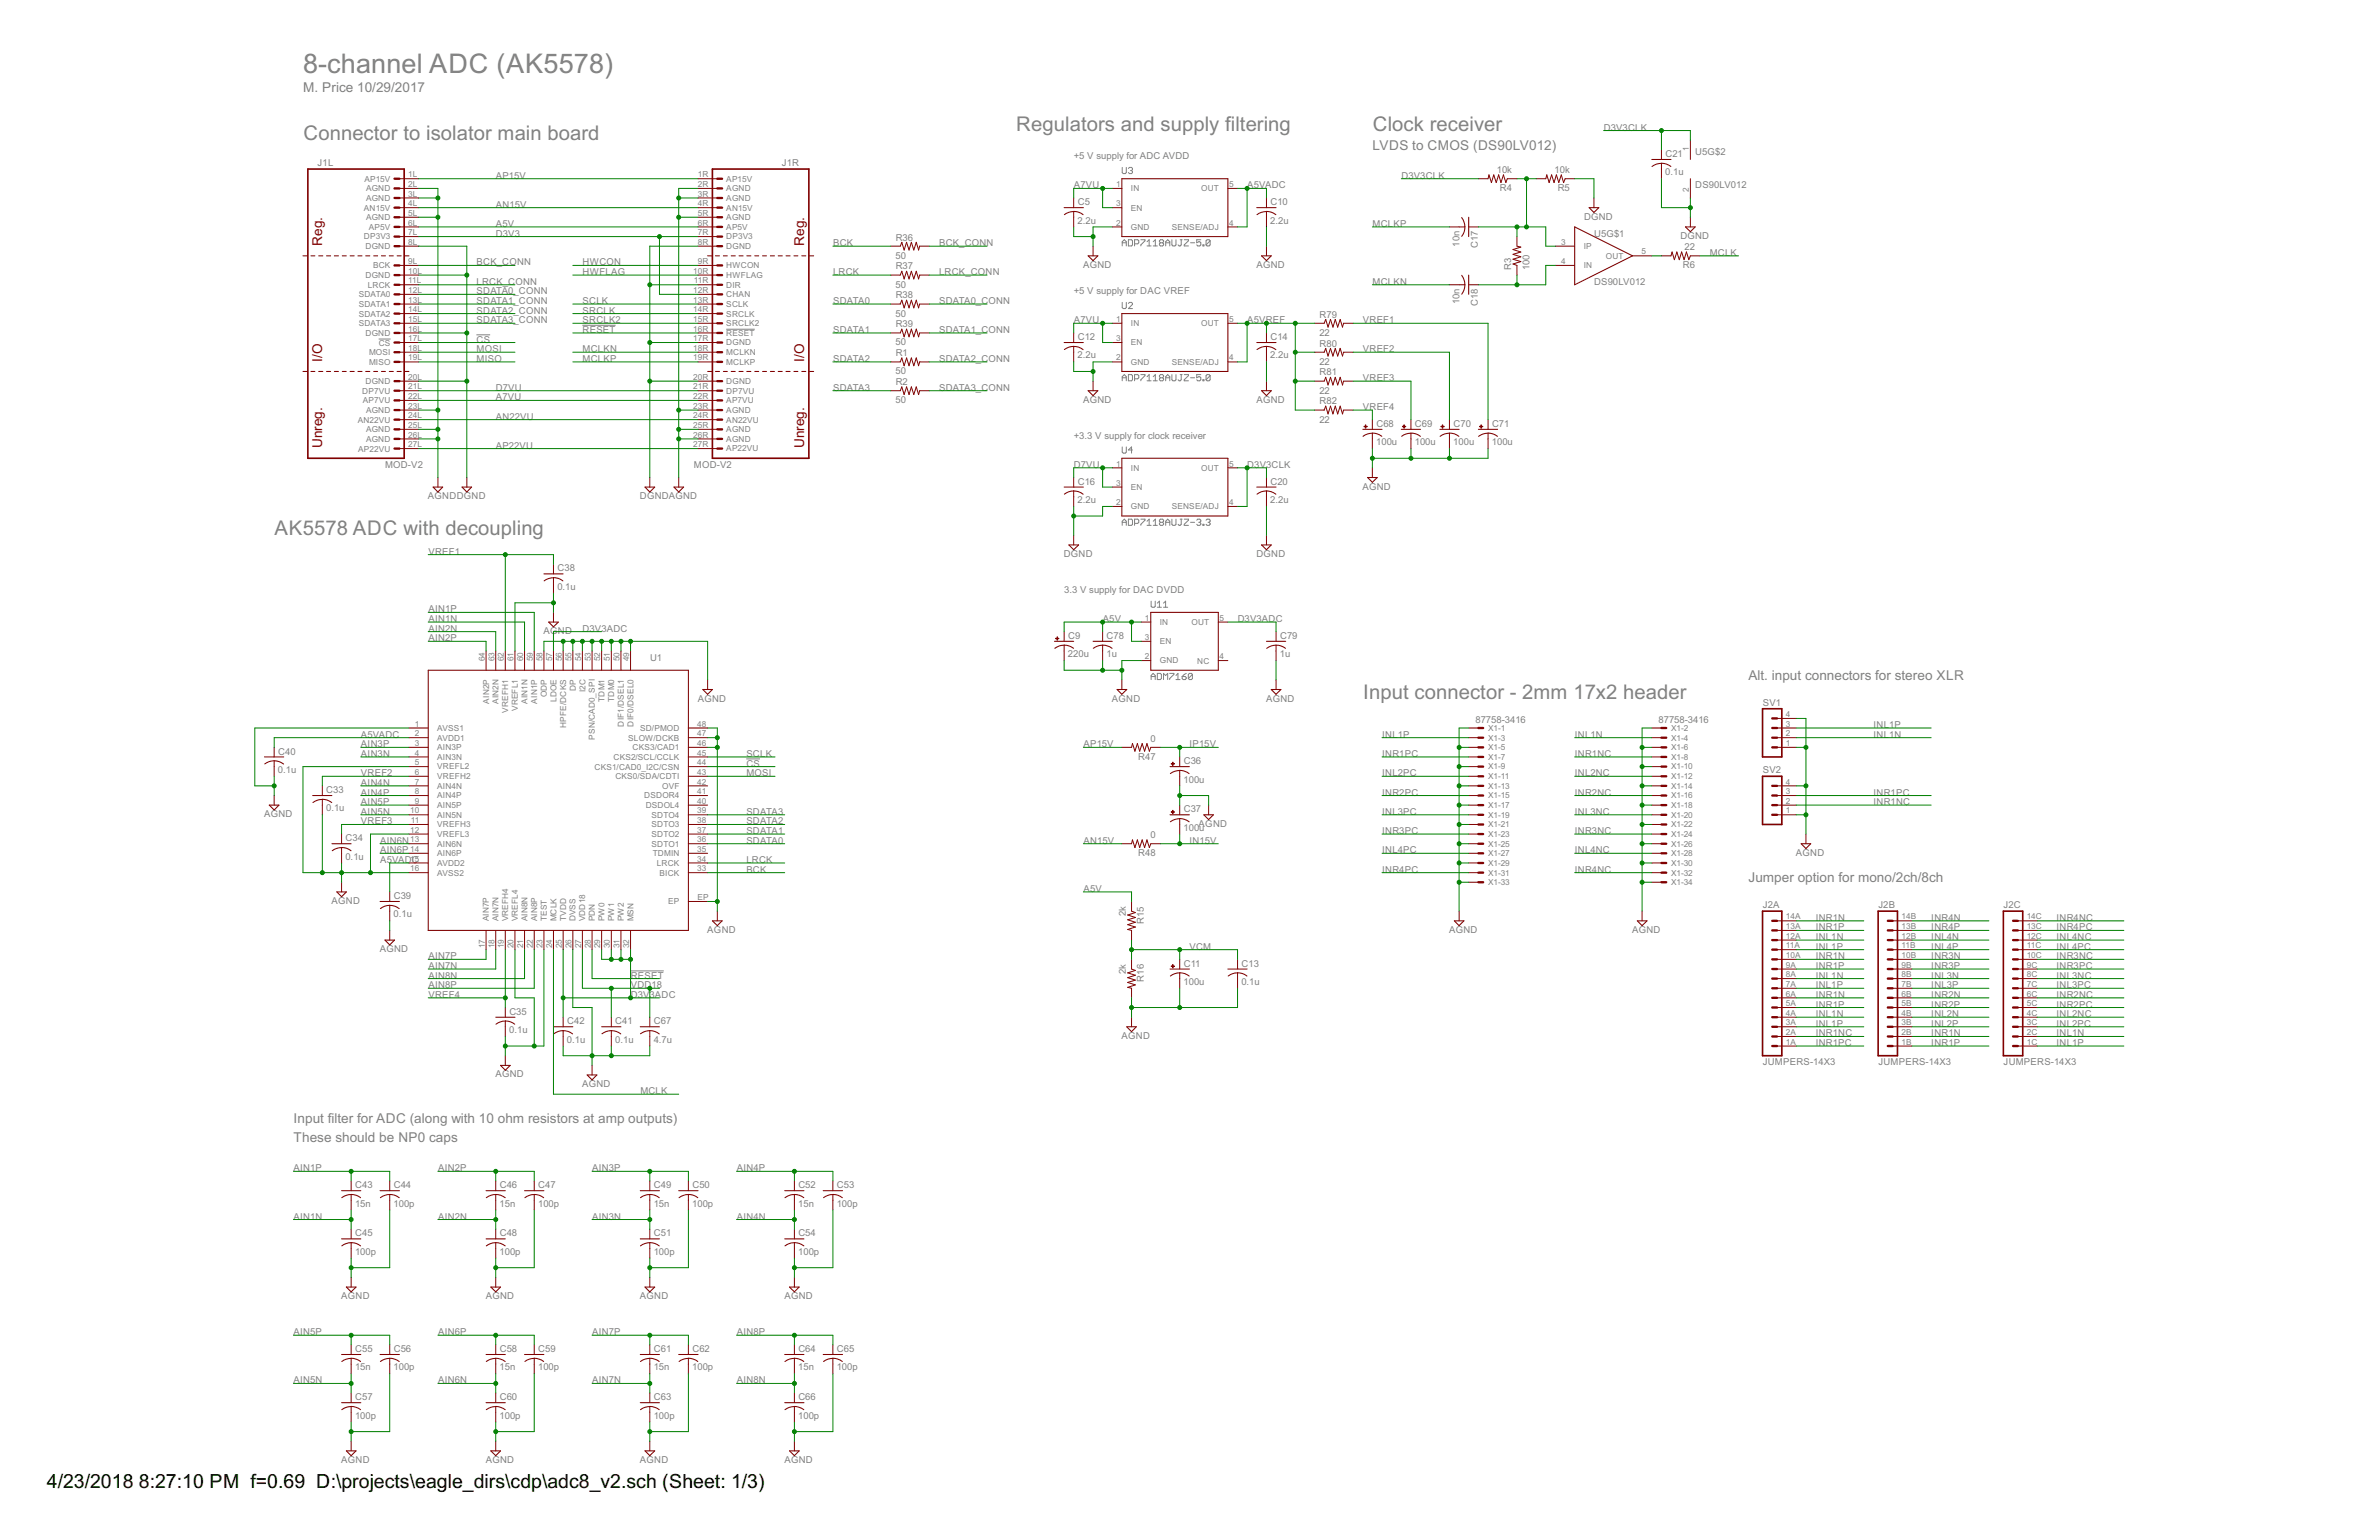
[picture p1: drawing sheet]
<svg xmlns="http://www.w3.org/2000/svg" width="432mm" height="279mm" viewBox="0 0 432 279" stroke-linecap="round" stroke-linejoin="round" font-family="sans-serif">
<defs><g id="words">
<text font-size="5.5" fill="#808080" x="55" y="13.2">8-channel ADC (AK5578)</text>
<g font-size="4.1" fill="#808080">
<text x="184.5" y="23.7">Regulators and supply filtering</text>
<text x="249.2" y="23.7">Clock receiver</text>
<text x="55.1" y="25.4">Connector to isolator main board</text>
<text x="49.8" y="97.1">AK5578 ADC with decoupling</text>
<text x="247.4" y="126.8">Input connector - 2mm 17x2 header</text>
</g>
<g font-size="4">
<text x="8.5" y="269.9">4/23/2018</text>
<text x="25.2" y="269.9">8:27:10 PM f=0.69 D:\projects\eagle_dirs\cdp\adc8_v2.sch (Sheet: 1/3)</text>
</g>
<g font-size="2.8" fill="#808080">
<text x="55" y="16.7">M. Price 10/29/2017</text>
<text x="249.1" y="27.2">LVDS to CMOS (DS90LV012)</text>
<text x="317.3" y="123.3">Alt. input connectors for stereo XLR</text>
<text x="317.3" y="160.1">Jumper option for mono/2ch/8ch</text>
<text x="53.3" y="203.8">Input filter for ADC (along with 10 ohm resistors at amp outputs)</text>
<text x="53.3" y="207.3">These should be NP0 caps</text>
</g>
<g font-size="2.8" fill="#800000">
<text x="58.5" y="44.6" transform="rotate(-90 58.5 44.6)">Reg.</text>
<text x="145.9" y="44.6" transform="rotate(-90 145.9 44.6)">Reg.</text>
<text x="58.5" y="65.6" transform="rotate(-90 58.5 65.6)">I/O</text>
<text x="145.9" y="65.6" transform="rotate(-90 145.9 65.6)">I/O</text>
<text x="58.5" y="81.3" transform="rotate(-90 58.5 81.3)">Unreg.</text>
<text x="145.9" y="81.3" transform="rotate(-90 145.9 81.3)">Unreg.</text>
</g>
<g font-size="1.9" fill="#808080">
<text x="291.1" y="23.7">D3V3CLK</text>
<text x="194.9" y="28.9">+5 V supply for ADC AVDD</text>
<text x="302.3" y="28.5">C21</text>
<text x="307.7" y="28.1">U5G$2</text>
<text x="57.7" y="30.2">J1L</text>
<text x="90" y="32.4">AP15V</text>
<text x="141.9" y="30.2">J1R</text>
<text x="194.9" y="34.2">A7VU</text>
<text x="226.4" y="34.2">A5VADC</text>
<text x="254.4" y="32.4">D3V3CLK</text>
<text x="271.7" y="31.4">10k</text>
<text x="272.2" y="34.7">R4</text>
<text x="282.2" y="31.4">10k</text>
<text x="282.7" y="34.7">R5</text>
<text x="302.3" y="31.8">0.1u</text>
<text x="307.7" y="34.2">DS90LV012</text>
<text x="90" y="37.7">AN15V</text>
<text x="90" y="41.2">A5V</text>
<text x="195.6" y="40.6">2.2u</text>
<text x="195.6" y="37.2">C5</text>
<text x="230.6" y="40.6">2.2u</text>
<text x="230.6" y="37.2">C10</text>
<text x="249.1" y="41.2">MCLKP</text>
<text x="287.5" y="39.9">DGND</text>
<text x="90" y="42.9">D3V3</text>
<text x="151.2" y="44.7">BCK</text>
<text x="162.5" y="46.9">50</text>
<text x="162.6" y="43.6">R36</text>
<text x="170.4" y="44.7">BCK_CONN</text>
<text x="264.9" y="44.7" transform="rotate(-90 264.9 44.7)">10n</text>
<text x="268.2" y="45" transform="rotate(-90 268.2 45)">C17</text>
<text x="289.3" y="42.9">U5G$1</text>
<text x="305" y="43.4">DGND</text>
<text x="305.8" y="45.4">22</text>
<text x="310.3" y="46.4">MCLK</text>
<text x="86.5" y="48.2">BCK_CONN</text>
<text x="86.5" y="51.7">LRCK_CONN</text>
<text x="86.5" y="53.4">SDATA0_CONN</text>
<text x="105.7" y="48.2">HWCON</text>
<text x="105.7" y="49.9">HWFLAG</text>
<text x="151.2" y="49.9">LRCK</text>
<text x="162.5" y="52.2">50</text>
<text x="162.6" y="48.9">R37</text>
<text x="170.4" y="49.9">LRCK_CONN</text>
<text x="194.9" y="53.4">+5 V supply for DAC VREF</text>
<text x="196.6" y="48.6">AGND</text>
<text x="228.1" y="48.6">AGND</text>
<text x="249.1" y="51.7">MCLKN</text>
<text x="274.3" y="49" transform="rotate(-90 274.3 49)">R3</text>
<text x="277.6" y="49" transform="rotate(-90 277.6 49)">100</text>
<text x="289.3" y="51.7">DS90LV012</text>
<text x="305.5" y="48.7">R6</text>
<text x="86.5" y="55.2">SDATA1_CONN</text>
<text x="86.5" y="56.9">SDATA2_CONN</text>
<text x="86.5" y="58.7">SDATA3_CONN</text>
<text x="105.7" y="55.2">SCLK</text>
<text x="105.7" y="56.9">SRCLK</text>
<text x="105.7" y="58.7">SRCLK2</text>
<text x="151.2" y="55.2">SDATA0</text>
<text x="162.5" y="57.4">50</text>
<text x="162.6" y="54.1">R38</text>
<text x="162.6" y="59.4">R39</text>
<text x="170.4" y="55.2">SDATA0_CONN</text>
<text x="194.9" y="58.7">A7VU</text>
<text x="226.4" y="58.7">A5VREF</text>
<text x="239.5" y="57.6">R79</text>
<text x="247.4" y="58.7">VREF1</text>
<text x="264.9" y="55.2" transform="rotate(-90 264.9 55.2)">10n</text>
<text x="268.2" y="55.5" transform="rotate(-90 268.2 55.5)">C18</text>
<text x="86.5" y="62.2">CS</text>
<text x="86.5" y="63.9">MOSI</text>
<text x="86.5" y="65.6">MISO</text>
<text x="105.7" y="60.4">RESET</text>
<text x="105.7" y="63.9">MCLKN</text>
<text x="105.7" y="65.6">MCLKP</text>
<text x="151.2" y="60.4">SDATA1</text>
<text x="151.2" y="65.6">SDATA2</text>
<text x="162.5" y="62.7">50</text>
<text x="162.6" y="64.6">R1</text>
<text x="170.4" y="60.4">SDATA1_CONN</text>
<text x="170.4" y="65.6">SDATA2_CONN</text>
<text x="195.6" y="65">2.2u</text>
<text x="195.6" y="61.7">C12</text>
<text x="230.6" y="65">2.2u</text>
<text x="230.6" y="61.7">C14</text>
<text x="239.5" y="60.9">22</text>
<text x="239.5" y="62.9">R80</text>
<text x="247.4" y="63.9">VREF2</text>
<text x="90" y="70.9">D7VU</text>
<text x="151.2" y="70.9">SDATA3</text>
<text x="162.5" y="67.9">50</text>
<text x="162.6" y="69.9">R2</text>
<text x="170.4" y="70.9">SDATA3_CONN</text>
<text x="239.5" y="66.2">22</text>
<text x="239.5" y="71.4">22</text>
<text x="239.5" y="68.1">R81</text>
<text x="247.4" y="69.1">VREF3</text>
<text x="90" y="72.6">A7VU</text>
<text x="90" y="76.1">AN22VU</text>
<text x="162.5" y="73.2">50</text>
<text x="196.6" y="73.1">AGND</text>
<text x="228.1" y="73.1">AGND</text>
<text x="239.5" y="76.7">22</text>
<text x="239.5" y="73.4">R82</text>
<text x="247.4" y="74.4">VREF4</text>
<text x="249.8" y="77.5">C68</text>
<text x="256.8" y="77.5">C69</text>
<text x="263.8" y="77.5">C70</text>
<text x="270.8" y="77.5">C71</text>
<text x="90" y="81.4">AP22VU</text>
<text x="194.9" y="79.6">+3.3 V supply for clock receiver</text>
<text x="249.8" y="80.8">100u</text>
<text x="256.8" y="80.8">100u</text>
<text x="263.8" y="80.8">100u</text>
<text x="270.8" y="80.8">100u</text>
<text x="69.9" y="84.9">MOD-V2</text>
<text x="125.9" y="84.9">MOD-V2</text>
<text x="194.9" y="84.9">D7VU</text>
<text x="195.6" y="87.9">C16</text>
<text x="226.4" y="84.9">D3V3CLK</text>
<text x="230.6" y="87.9">C20</text>
<text x="247.3" y="88.8">AGND</text>
<text x="77.7" y="90.6">AGNDDGND</text>
<text x="116.1" y="90.6">DGNDAGND</text>
<text x="195.6" y="91.3">2.2u</text>
<text x="230.6" y="91.3">2.2u</text>
<text x="77.8" y="100.6">VREF1</text>
<text x="193.1" y="101.1">DGND</text>
<text x="228.1" y="101.1">DGND</text>
<text x="101.2" y="107">0.1u</text>
<text x="101.2" y="103.7">C38</text>
<text x="193.1" y="107.6">3.3 V supply for DAC DVDD</text>
<text x="77.8" y="112.9">AIN1N</text>
<text x="77.8" y="111.1">AIN1P</text>
<text x="200.2" y="112.9">A5V</text>
<text x="224.6" y="112.9">D3V3ADC</text>
<text x="77.8" y="116.4">AIN2P</text>
<text x="77.8" y="114.6">AIN2N</text>
<text x="98.7" y="115">AGND</text>
<text x="105.7" y="114.6">D3V3ADC</text>
<text x="118" y="119.9">U1</text>
<text x="193.8" y="119.2">220u</text>
<text x="193.9" y="115.9">C9</text>
<text x="200.8" y="119.2">1u</text>
<text x="200.9" y="115.9">C78</text>
<text x="232.3" y="119.2">1u</text>
<text x="232.3" y="115.9">C79</text>
<text x="126.6" y="127.3">AGND</text>
<text x="201.8" y="127.3">AGND</text>
<text x="229.8" y="127.3">AGND</text>
<text x="267.8" y="131.1">87758-3416</text>
<text x="301" y="131.1">87758-3416</text>
<text x="319.9" y="128.1">SV1</text>
<text x="50.5" y="136.9">C40</text>
<text x="65.5" y="133.8">A5VADC</text>
<text x="65.5" y="135.6">AIN3P</text>
<text x="65.5" y="137.3">AIN3N</text>
<text x="135.5" y="137.3">SCLK</text>
<text x="196.7" y="135.6">AP15V</text>
<text x="206.6" y="137.8">R47</text>
<text x="208.8" y="134.5">0</text>
<text x="215.9" y="135.6">IP15V</text>
<text x="250.9" y="133.8">INL1P</text>
<text x="250.9" y="137.3">INR1PC</text>
<text x="285.8" y="133.8">INL1N</text>
<text x="285.8" y="137.3">INR1NC</text>
<text x="340.1" y="132.1">INL1P</text>
<text x="340.1" y="133.8">INL1N</text>
<text x="50.5" y="140.2">0.1u</text>
<text x="59.2" y="143.9">C33</text>
<text x="65.5" y="140.8">VREF2</text>
<text x="65.5" y="142.6">AIN4N</text>
<text x="135.5" y="139.1">CS</text>
<text x="135.5" y="140.8">MOSI</text>
<text x="214.8" y="142">100u</text>
<text x="214.9" y="138.6">C36</text>
<text x="250.9" y="140.8">INL2PC</text>
<text x="285.8" y="140.8">INL2NC</text>
<text x="319.9" y="140.3">SV2</text>
<text x="47.9" y="148.3">AGND</text>
<text x="59.2" y="147.2">0.1u</text>
<text x="65.5" y="149.6">VREF3</text>
<text x="65.5" y="144.3">AIN4P</text>
<text x="65.5" y="146.1">AIN5P</text>
<text x="65.5" y="147.8">AIN5N</text>
<text x="135.5" y="149.6">SDATA2</text>
<text x="135.5" y="147.8">SDATA3</text>
<text x="214.9" y="147.4">C37</text>
<text x="250.9" y="144.3">INR2PC</text>
<text x="250.9" y="147.8">INL3PC</text>
<text x="285.8" y="144.3">INR2NC</text>
<text x="285.8" y="147.8">INL3NC</text>
<text x="340.1" y="144.3">INR1PC</text>
<text x="340.1" y="146.1">INR1NC</text>
<text x="62.7" y="156">0.1u</text>
<text x="62.7" y="152.6">C34</text>
<text x="69" y="153.1">AIN6N</text>
<text x="69" y="154.8">AIN6P</text>
<text x="135.5" y="153.1">SDATA0</text>
<text x="135.5" y="151.3">SDATA1</text>
<text x="196.7" y="153.1">AN15V</text>
<text x="206.6" y="155.3">R48</text>
<text x="208.8" y="152">0</text>
<text x="214.8" y="150.7">100u</text>
<text x="215.9" y="153.1">IN15V</text>
<text x="217.6" y="150">AGND</text>
<text x="250.9" y="151.3">INR3PC</text>
<text x="250.9" y="154.8">INL4PC</text>
<text x="285.8" y="151.3">INR3NC</text>
<text x="285.8" y="154.8">INL4NC</text>
<text x="326" y="155.3">AGND</text>
<text x="69" y="156.6">A5VADC</text>
<text x="135.5" y="158.3">BCK</text>
<text x="135.5" y="156.6">LRCK</text>
<text x="196.7" y="161.8">A5V</text>
<text x="250.9" y="158.3">INR4PC</text>
<text x="285.8" y="158.3">INR4NC</text>
<text x="60.2" y="164">AGND</text>
<text x="71.4" y="166.4">0.1u</text>
<text x="71.5" y="163.1">C39</text>
<text x="204.3" y="166.3" transform="rotate(-90 204.3 166.3)">2k</text>
<text x="207.6" y="167.6" transform="rotate(-90 207.6 167.6)">R15</text>
<text x="319.9" y="164.8">J2A</text>
<text x="329.6" y="167.1">INR1N</text>
<text x="340.9" y="164.8">J2B</text>
<text x="350.5" y="167.1">INR4N</text>
<text x="363.7" y="164.8">J2C</text>
<text x="373.3" y="167.1">INR4NC</text>
<text x="68.9" y="172.7">AGND</text>
<text x="128.4" y="169.2">AGND</text>
<text x="215.9" y="172.3">VCM</text>
<text x="263" y="169.2">AGND</text>
<text x="296.3" y="169.2">AGND</text>
<text x="329.6" y="172.3">INL1P</text>
<text x="329.6" y="170.6">INL1N</text>
<text x="329.6" y="168.8">INR1P</text>
<text x="350.5" y="170.6">INL4N</text>
<text x="350.5" y="172.3">INL4P</text>
<text x="350.5" y="168.8">INR4P</text>
<text x="373.3" y="172.3">INL4PC</text>
<text x="373.3" y="168.8">INR4PC</text>
<text x="373.3" y="170.6">INL4NC</text>
<text x="77.8" y="175.8">AIN7N</text>
<text x="77.8" y="174.1">AIN7P</text>
<text x="77.8" y="177.6">AIN8N</text>
<text x="77.8" y="179.3">AIN8P</text>
<text x="114.5" y="177.6">RESET</text>
<text x="114.5" y="179.3">VDD18</text>
<text x="204.3" y="176.7" transform="rotate(-90 204.3 176.7)">2k</text>
<text x="207.6" y="178.1" transform="rotate(-90 207.6 178.1)">R16</text>
<text x="214.8" y="178.7">100u</text>
<text x="214.9" y="175.4">C11</text>
<text x="225.3" y="178.7">0.1u</text>
<text x="225.3" y="175.4">C13</text>
<text x="329.6" y="179.3">INL1P</text>
<text x="329.6" y="177.6">INL1N</text>
<text x="329.6" y="175.8">INR1P</text>
<text x="329.6" y="174.1">INR1N</text>
<text x="350.5" y="174.1">INR3N</text>
<text x="350.5" y="175.8">INR3P</text>
<text x="350.5" y="177.6">INL3N</text>
<text x="350.5" y="179.3">INL3P</text>
<text x="373.3" y="179.3">INL3PC</text>
<text x="373.3" y="175.8">INR3PC</text>
<text x="373.3" y="177.6">INL3NC</text>
<text x="373.3" y="174.1">INR3NC</text>
<text x="77.8" y="181">VREF4</text>
<text x="92.5" y="184.1">C35</text>
<text x="102.9" y="185.9">C42</text>
<text x="111.7" y="185.9">C41</text>
<text x="114.5" y="181">D3V3ADC</text>
<text x="118.7" y="185.9">C67</text>
<text x="329.6" y="184.5">INL1N</text>
<text x="329.6" y="182.8">INR1P</text>
<text x="329.6" y="181">INR1N</text>
<text x="350.5" y="181">INR2N</text>
<text x="350.5" y="182.8">INR2P</text>
<text x="350.5" y="184.5">INL2N</text>
<text x="373.3" y="182.8">INR2PC</text>
<text x="373.3" y="184.5">INL2NC</text>
<text x="373.3" y="181">INR2NC</text>
<text x="92.4" y="187.4">0.1u</text>
<text x="102.9" y="189.2">0.1u</text>
<text x="111.7" y="189.2">0.1u</text>
<text x="118.6" y="189.2">4.7u</text>
<text x="203.6" y="188.5">AGND</text>
<text x="329.6" y="186.3">INL1P</text>
<text x="329.6" y="189.8">INR1PC</text>
<text x="329.6" y="188">INR1NC</text>
<text x="350.5" y="186.3">INL2P</text>
<text x="350.5" y="189.8">INR1P</text>
<text x="350.5" y="188">INR1N</text>
<text x="373.3" y="186.3">INL2PC</text>
<text x="373.3" y="189.8">INL1P</text>
<text x="373.3" y="188">INL1N</text>
<text x="89.9" y="195.5">AGND</text>
<text x="105.7" y="197.2">AGND</text>
<text x="319.9" y="193.3">JUMPERS-14X3</text>
<text x="340.9" y="193.3">JUMPERS-14X3</text>
<text x="363.7" y="193.3">JUMPERS-14X3</text>
<text x="116.2" y="198.5">MCLK</text>
<text x="53.3" y="212.5">AIN1P</text>
<text x="64.5" y="215.6">C43</text>
<text x="71.5" y="215.6">C44</text>
<text x="79.5" y="212.5">AIN2P</text>
<text x="90.7" y="215.6">C46</text>
<text x="97.7" y="215.6">C47</text>
<text x="107.5" y="212.5">AIN3P</text>
<text x="118.7" y="215.6">C49</text>
<text x="125.7" y="215.6">C50</text>
<text x="133.7" y="212.5">AIN4P</text>
<text x="144.9" y="215.6">C52</text>
<text x="151.9" y="215.6">C53</text>
<text x="53.3" y="221.3">AIN1N</text>
<text x="64.4" y="218.9">15n</text>
<text x="71.4" y="218.9">100p</text>
<text x="79.5" y="221.3">AIN2N</text>
<text x="90.7" y="218.9">15n</text>
<text x="97.7" y="218.9">100p</text>
<text x="107.5" y="221.3">AIN3N</text>
<text x="118.6" y="218.9">15n</text>
<text x="125.6" y="218.9">100p</text>
<text x="133.7" y="221.3">AIN4N</text>
<text x="144.9" y="218.9">15n</text>
<text x="151.9" y="218.9">100p</text>
<text x="64.4" y="227.6">100p</text>
<text x="64.5" y="224.3">C45</text>
<text x="90.7" y="227.6">100p</text>
<text x="90.7" y="224.3">C48</text>
<text x="118.6" y="227.6">100p</text>
<text x="118.7" y="224.3">C51</text>
<text x="144.9" y="227.6">100p</text>
<text x="144.9" y="224.3">C54</text>
<text x="61.9" y="235.7">AGND</text>
<text x="88.2" y="235.7">AGND</text>
<text x="116.1" y="235.7">AGND</text>
<text x="142.4" y="235.7">AGND</text>
<text x="53.3" y="242.2">AIN5P</text>
<text x="64.5" y="245.3">C55</text>
<text x="71.5" y="245.3">C56</text>
<text x="79.5" y="242.2">AIN6P</text>
<text x="90.7" y="245.3">C58</text>
<text x="97.7" y="245.3">C59</text>
<text x="107.5" y="242.2">AIN7P</text>
<text x="118.7" y="245.3">C61</text>
<text x="125.7" y="245.3">C62</text>
<text x="133.7" y="242.2">AIN8P</text>
<text x="144.9" y="245.3">C64</text>
<text x="151.9" y="245.3">C65</text>
<text x="53.3" y="251">AIN5N</text>
<text x="64.4" y="248.6">15n</text>
<text x="71.4" y="248.6">100p</text>
<text x="79.5" y="251">AIN6N</text>
<text x="90.7" y="248.6">15n</text>
<text x="97.7" y="248.6">100p</text>
<text x="107.5" y="251">AIN7N</text>
<text x="118.6" y="248.6">15n</text>
<text x="125.6" y="248.6">100p</text>
<text x="133.7" y="251">AIN8N</text>
<text x="144.9" y="248.6">15n</text>
<text x="151.9" y="248.6">100p</text>
<text x="64.4" y="257.4">100p</text>
<text x="64.5" y="254">C57</text>
<text x="90.7" y="257.4">100p</text>
<text x="90.7" y="254">C60</text>
<text x="118.6" y="257.4">100p</text>
<text x="118.7" y="254">C63</text>
<text x="144.9" y="257.4">100p</text>
<text x="144.9" y="254">C66</text>
<text x="61.9" y="265.4">AGND</text>
<text x="88.2" y="265.4">AGND</text>
<text x="116.1" y="265.4">AGND</text>
<text x="142.4" y="265.4">AGND</text>
</g>
<g font-size="1.7" fill="#808080">
<text x="306.6" y="27.3" transform="rotate(-90 306.6 27.3)">1</text>
<text x="66.1" y="33">AP15V</text>
<text x="66.4" y="34.7">AGND</text>
<text x="74.1" y="35.7">3L</text>
<text x="74.1" y="33.9">2L</text>
<text x="74.1" y="32.2">1L</text>
<text x="126.6" y="35.7">3R</text>
<text x="126.6" y="33.9">2R</text>
<text x="126.6" y="32.2">1R</text>
<text x="131.8" y="34.7">AGND</text>
<text x="131.8" y="33">AP15V</text>
<text x="202.6" y="33.9">1</text>
<text x="205.3" y="34.7">IN</text>
<text x="218" y="34.7">OUT</text>
<text x="223.1" y="33.9">5</text>
<text x="306.6" y="34.9" transform="rotate(-90 306.6 34.9)">2</text>
<text x="66.1" y="38.2">AN15V</text>
<text x="66.4" y="40">AGND</text>
<text x="66.4" y="36.5">AGND</text>
<text x="67" y="41.7">AP5V</text>
<text x="74.1" y="40.9">6L</text>
<text x="74.1" y="39.2">5L</text>
<text x="74.1" y="37.4">4L</text>
<text x="126.6" y="40.9">6R</text>
<text x="126.6" y="39.2">5R</text>
<text x="126.6" y="37.4">4R</text>
<text x="131.8" y="41.7">AP5V</text>
<text x="131.8" y="39.9">AGND</text>
<text x="131.8" y="38.2">AN15V</text>
<text x="131.8" y="36.4">AGND</text>
<text x="202.6" y="37.4">3</text>
<text x="202.6" y="40.9">2</text>
<text x="205.3" y="38.2">EN</text>
<text x="205.3" y="41.7">GND</text>
<text x="212.7" y="41.7">SENSE/ADJ</text>
<text x="223.1" y="40.9">4</text>
<text x="66.1" y="43.5">DP3V3</text>
<text x="66.4" y="45.2">DGND</text>
<text x="74.1" y="47.9">9L</text>
<text x="74.1" y="44.4">8L</text>
<text x="74.1" y="42.7">7L</text>
<text x="126.6" y="47.9">9R</text>
<text x="126.6" y="44.4">8R</text>
<text x="126.6" y="42.7">7R</text>
<text x="131.8" y="45.2">DGND</text>
<text x="131.8" y="43.4">DP3V3</text>
<text x="283.4" y="44.4">3</text>
<text x="283.4" y="47.9">4</text>
<text x="287.5" y="45.2">IP</text>
<text x="291.5" y="46.9">OUT</text>
<text x="297.9" y="46.2">5</text>
<text x="65.1" y="53.9">SDATA0</text>
<text x="66.4" y="50.4">DGND</text>
<text x="66.8" y="52.2">LRCK</text>
<text x="67.7" y="48.7">BCK</text>
<text x="74.1" y="53.2">12L</text>
<text x="74.1" y="51.4">11L</text>
<text x="74.1" y="49.7">10L</text>
<text x="125.8" y="53.2">12R</text>
<text x="125.8" y="49.7">10R</text>
<text x="125.9" y="51.4">11R</text>
<text x="131.8" y="53.9">CHAN</text>
<text x="131.8" y="52.2">DIR</text>
<text x="131.8" y="50.4">HWFLAG</text>
<text x="131.8" y="48.7">HWCON</text>
<text x="287.5" y="48.7">IN</text>
<text x="65.1" y="59.2">SDATA3</text>
<text x="65.1" y="57.4">SDATA2</text>
<text x="65.1" y="55.7">SDATA1</text>
<text x="74.1" y="58.4">15L</text>
<text x="74.1" y="56.7">14L</text>
<text x="74.1" y="54.9">13L</text>
<text x="125.8" y="56.7">14R</text>
<text x="125.8" y="54.9">13R</text>
<text x="125.8" y="58.4">15R</text>
<text x="131.8" y="57.4">SRCLK</text>
<text x="131.8" y="55.7">SCLK</text>
<text x="131.8" y="59.2">SRCLK2</text>
<text x="202.6" y="58.4">1</text>
<text x="205.3" y="59.2">IN</text>
<text x="218" y="59.2">OUT</text>
<text x="223.1" y="58.4">5</text>
<text x="66.4" y="60.9">DGND</text>
<text x="67" y="64.4">MOSI</text>
<text x="68.7" y="62.7">CS</text>
<text x="74.1" y="65.4">19L</text>
<text x="74.1" y="63.7">18L</text>
<text x="74.1" y="61.9">17L</text>
<text x="74.1" y="60.2">16L</text>
<text x="125.8" y="65.4">19R</text>
<text x="125.8" y="63.7">18R</text>
<text x="125.8" y="61.9">17R</text>
<text x="125.8" y="60.2">16R</text>
<text x="131.8" y="64.4">MCLKN</text>
<text x="131.8" y="62.7">DGND</text>
<text x="131.8" y="60.9">RESET</text>
<text x="202.6" y="61.9">3</text>
<text x="202.6" y="65.4">2</text>
<text x="205.3" y="62.7">EN</text>
<text x="223.1" y="65.4">4</text>
<text x="65.8" y="71.4">DP7VU</text>
<text x="66.4" y="69.7">DGND</text>
<text x="67" y="66.2">MISO</text>
<text x="74.1" y="70.6">21L</text>
<text x="74.1" y="68.9">20L</text>
<text x="125.8" y="70.6">21R</text>
<text x="125.8" y="68.9">20R</text>
<text x="131.8" y="71.4">DP7VU</text>
<text x="131.8" y="69.7">DGND</text>
<text x="131.8" y="66.2">MCLKP</text>
<text x="205.3" y="66.2">GND</text>
<text x="212.7" y="66.2">SENSE/ADJ</text>
<text x="64.9" y="76.7">AN22VU</text>
<text x="65.8" y="73.2">AP7VU</text>
<text x="66.4" y="74.9">AGND</text>
<text x="74.1" y="77.6">25L</text>
<text x="74.1" y="75.9">24L</text>
<text x="74.1" y="74.1">23L</text>
<text x="74.1" y="72.4">22L</text>
<text x="125.8" y="77.6">25R</text>
<text x="125.8" y="75.9">24R</text>
<text x="125.8" y="74.1">23R</text>
<text x="125.8" y="72.4">22R</text>
<text x="131.8" y="76.7">AN22VU</text>
<text x="131.8" y="74.9">AGND</text>
<text x="131.8" y="73.2">AP7VU</text>
<text x="65" y="81.9">AP22VU</text>
<text x="66.4" y="80.2">AGND</text>
<text x="66.4" y="78.4">AGND</text>
<text x="74.1" y="81.1">27L</text>
<text x="74.1" y="79.4">26L</text>
<text x="125.8" y="81.1">27R</text>
<text x="125.8" y="79.4">26R</text>
<text x="131.8" y="81.9">AP22VU</text>
<text x="131.8" y="80.2">AGND</text>
<text x="131.8" y="78.4">AGND</text>
<text x="202.6" y="84.6">1</text>
<text x="202.6" y="88.1">3</text>
<text x="205.3" y="85.4">IN</text>
<text x="205.3" y="88.9">EN</text>
<text x="218" y="85.4">OUT</text>
<text x="223.1" y="84.6">5</text>
<text x="202.6" y="91.6">2</text>
<text x="205.3" y="92.4">GND</text>
<text x="212.7" y="92.4">SENSE/ADJ</text>
<text x="223.1" y="91.6">4</text>
<text x="207.8" y="112.6">1</text>
<text x="210.5" y="113.4">IN</text>
<text x="216.3" y="113.4">OUT</text>
<text x="221.4" y="112.6">5</text>
<text x="88" y="120" transform="rotate(-90 88 120)">64</text>
<text x="89.7" y="120" transform="rotate(-90 89.7 120)">63</text>
<text x="91.5" y="120" transform="rotate(-90 91.5 120)">62</text>
<text x="93.2" y="120" transform="rotate(-90 93.2 120)">61</text>
<text x="95" y="120" transform="rotate(-90 95 120)">60</text>
<text x="96.7" y="120" transform="rotate(-90 96.7 120)">59</text>
<text x="98.5" y="120" transform="rotate(-90 98.5 120)">58</text>
<text x="100.2" y="120" transform="rotate(-90 100.2 120)">57</text>
<text x="102" y="120" transform="rotate(-90 102 120)">56</text>
<text x="103.7" y="120" transform="rotate(-90 103.7 120)">55</text>
<text x="105.5" y="120" transform="rotate(-90 105.5 120)">54</text>
<text x="107.2" y="120" transform="rotate(-90 107.2 120)">53</text>
<text x="109" y="120" transform="rotate(-90 109 120)">52</text>
<text x="110.7" y="120" transform="rotate(-90 110.7 120)">51</text>
<text x="112.5" y="120" transform="rotate(-90 112.5 120)">50</text>
<text x="114.2" y="120" transform="rotate(-90 114.2 120)">49</text>
<text x="207.8" y="116.1">3</text>
<text x="207.8" y="119.6">2</text>
<text x="210.5" y="116.9">EN</text>
<text x="221.4" y="119.6">4</text>
<text x="104.5" y="125.3" transform="rotate(-90 104.5 125.3)">DP</text>
<text x="106.2" y="125.6" transform="rotate(-90 106.2 125.6)">I2C</text>
<text x="210.5" y="120.4">GND</text>
<text x="217.3" y="120.4">NC</text>
<text x="75.3" y="131.8">1</text>
<text x="88.8" y="127.6" transform="rotate(-90 88.8 127.6)">AIN2P</text>
<text x="90.5" y="127.7" transform="rotate(-90 90.5 127.7)">AIN2N</text>
<text x="92.3" y="129.3" transform="rotate(-90 92.3 129.3)">VREFH1</text>
<text x="94" y="129" transform="rotate(-90 94 129)">VREFL1</text>
<text x="95.8" y="127.7" transform="rotate(-90 95.8 127.7)">AIN1N</text>
<text x="97.5" y="127.6" transform="rotate(-90 97.5 127.6)">AIN1P</text>
<text x="99.2" y="126.5" transform="rotate(-90 99.2 126.5)">ODP</text>
<text x="101" y="127.4" transform="rotate(-90 101 127.4)">LDOE</text>
<text x="109.7" y="127.3" transform="rotate(-90 109.7 127.3)">TDM1</text>
<text x="111.5" y="127.3" transform="rotate(-90 111.5 127.3)">TDM0</text>
<text x="113.2" y="131.8" transform="rotate(-90 113.2 131.8)">DIF1/DSEL1</text>
<text x="115" y="131.8" transform="rotate(-90 115 131.8)">DIF0/DSEL0</text>
<text x="126.6" y="131.8">48</text>
<text x="324.1" y="131.8">3</text>
<text x="324.1" y="130.1">4</text>
<text x="75.3" y="133.6">2</text>
<text x="75.3" y="135.3">3</text>
<text x="75.3" y="137.1">4</text>
<text x="79.4" y="132.6">AVSS1</text>
<text x="79.4" y="134.4">AVDD1</text>
<text x="79.4" y="136.1">AIN3P</text>
<text x="79.4" y="137.9">AIN3N</text>
<text x="102.7" y="132.1" transform="rotate(-90 102.7 132.1)">HPFE/DCKS</text>
<text x="108" y="134.2" transform="rotate(-90 108 134.2)">PSN/CAD0_SPI</text>
<text x="111.4" y="137.9">CKS2/SCL/CCLK</text>
<text x="114" y="134.4">SLOW/DCKB</text>
<text x="114.8" y="136.1">CKS3/CAD1</text>
<text x="116.2" y="132.6">SD/PMOD</text>
<text x="126.6" y="137.1">45</text>
<text x="126.6" y="135.3">46</text>
<text x="126.6" y="133.6">47</text>
<text x="270.1" y="132.6">X1-1</text>
<text x="270.1" y="134.4">X1-3</text>
<text x="270.1" y="136.1">X1-5</text>
<text x="270.1" y="137.9">X1-7</text>
<text x="303.3" y="132.6">X1-2</text>
<text x="303.3" y="134.4">X1-4</text>
<text x="303.3" y="136.1">X1-6</text>
<text x="303.3" y="137.9">X1-8</text>
<text x="324.1" y="135.3">1</text>
<text x="324.1" y="133.6">2</text>
<text x="75.3" y="138.8">5</text>
<text x="75.3" y="140.6">6</text>
<text x="75.3" y="142.3">7</text>
<text x="79.4" y="139.6">VREFL2</text>
<text x="79.4" y="141.4">VREFH2</text>
<text x="79.4" y="143.1">AIN4N</text>
<text x="107.9" y="139.6">CKS1/CAD0_I2C/CSN</text>
<text x="111.7" y="141.4">CKS0/SDA/CDTI</text>
<text x="120.2" y="143.1">OVF</text>
<text x="126.6" y="142.3">42</text>
<text x="126.6" y="140.6">43</text>
<text x="126.6" y="138.8">44</text>
<text x="270.1" y="139.6">X1-9</text>
<text x="270.1" y="141.4">X1-11</text>
<text x="270.1" y="143.1">X1-13</text>
<text x="303.3" y="139.6">X1-10</text>
<text x="303.3" y="141.4">X1-12</text>
<text x="303.3" y="143.1">X1-14</text>
<text x="324.1" y="142.3">4</text>
<text x="74.5" y="147.6">10</text>
<text x="74.6" y="149.3">11</text>
<text x="75.3" y="144.1">8</text>
<text x="75.3" y="145.8">9</text>
<text x="79.4" y="144.9">AIN4P</text>
<text x="79.4" y="146.6">AIN5P</text>
<text x="79.4" y="148.4">AIN5N</text>
<text x="116.9" y="144.9">DSDOR4</text>
<text x="117.2" y="146.6">DSDOL4</text>
<text x="118.3" y="148.4">SDTO4</text>
<text x="126.6" y="149.3">38</text>
<text x="126.6" y="147.6">39</text>
<text x="126.6" y="145.8">40</text>
<text x="126.6" y="144.1">41</text>
<text x="270.1" y="144.9">X1-15</text>
<text x="270.1" y="146.6">X1-17</text>
<text x="270.1" y="148.4">X1-19</text>
<text x="303.3" y="144.9">X1-16</text>
<text x="303.3" y="146.6">X1-18</text>
<text x="303.3" y="148.4">X1-20</text>
<text x="324.1" y="147.6">1</text>
<text x="324.1" y="145.8">2</text>
<text x="324.1" y="144.1">3</text>
<text x="74.5" y="151.1">12</text>
<text x="74.5" y="152.8">13</text>
<text x="74.5" y="154.6">14</text>
<text x="79.4" y="150.1">VREFH3</text>
<text x="79.4" y="151.8">VREFL3</text>
<text x="79.4" y="153.6">AIN6N</text>
<text x="79.4" y="155.3">AIN6P</text>
<text x="118.3" y="153.6">SDTO1</text>
<text x="118.3" y="151.9">SDTO2</text>
<text x="118.3" y="150.1">SDTO3</text>
<text x="118.5" y="155.4">TDMIN</text>
<text x="126.6" y="154.6">35</text>
<text x="126.6" y="152.8">36</text>
<text x="126.6" y="151.1">37</text>
<text x="270.1" y="150.1">X1-21</text>
<text x="270.1" y="151.8">X1-23</text>
<text x="270.1" y="153.6">X1-25</text>
<text x="270.1" y="155.3">X1-27</text>
<text x="303.3" y="150.1">X1-22</text>
<text x="303.3" y="151.8">X1-24</text>
<text x="303.3" y="153.6">X1-26</text>
<text x="303.3" y="155.3">X1-28</text>
<text x="74.5" y="156.3">15</text>
<text x="74.5" y="158.1">16</text>
<text x="79.4" y="157.1">AVDD2</text>
<text x="79.4" y="158.8">AVSS2</text>
<text x="119.2" y="157.1">LRCK</text>
<text x="119.7" y="158.9">BICK</text>
<text x="126.6" y="158.1">33</text>
<text x="126.6" y="156.3">34</text>
<text x="270.1" y="157.1">X1-29</text>
<text x="270.1" y="158.8">X1-31</text>
<text x="270.1" y="160.6">X1-33</text>
<text x="303.3" y="157.1">X1-30</text>
<text x="303.3" y="158.8">X1-32</text>
<text x="303.3" y="160.6">X1-34</text>
<text x="88.7" y="167.2" transform="rotate(-90 88.7 167.2)">AIN7P</text>
<text x="90.5" y="167.2" transform="rotate(-90 90.5 167.2)">AIN7N</text>
<text x="92.2" y="167.2" transform="rotate(-90 92.2 167.2)">VREFH4</text>
<text x="94" y="167.2" transform="rotate(-90 94 167.2)">VREFL4</text>
<text x="95.7" y="167.2" transform="rotate(-90 95.7 167.2)">AIN8N</text>
<text x="97.5" y="167.2" transform="rotate(-90 97.5 167.2)">AIN8P</text>
<text x="99.2" y="167.2" transform="rotate(-90 99.2 167.2)">TEST</text>
<text x="101" y="167.2" transform="rotate(-90 101 167.2)">MCLK</text>
<text x="102.7" y="167.2" transform="rotate(-90 102.7 167.2)">TVDD</text>
<text x="104.5" y="167.2" transform="rotate(-90 104.5 167.2)">DVSS</text>
<text x="106.2" y="167.2" transform="rotate(-90 106.2 167.2)">VDD18</text>
<text x="108" y="167.2" transform="rotate(-90 108 167.2)">PDN</text>
<text x="109.7" y="167.2" transform="rotate(-90 109.7 167.2)">PW0</text>
<text x="111.5" y="167.2" transform="rotate(-90 111.5 167.2)">PW1</text>
<text x="113.2" y="167.2" transform="rotate(-90 113.2 167.2)">PW2</text>
<text x="115" y="167.2" transform="rotate(-90 115 167.2)">MSN</text>
<text x="121.3" y="164.1">EP</text>
<text x="126.6" y="163.3">EP</text>
<text x="324.1" y="166.8">14A</text>
<text x="345.1" y="166.8">14B</text>
<text x="367.9" y="166.8">14C</text>
<text x="88" y="172.1" transform="rotate(-90 88 172.1)">17</text>
<text x="89.7" y="172.1" transform="rotate(-90 89.7 172.1)">18</text>
<text x="91.5" y="172.1" transform="rotate(-90 91.5 172.1)">19</text>
<text x="93.2" y="172.1" transform="rotate(-90 93.2 172.1)">20</text>
<text x="95" y="172.1" transform="rotate(-90 95 172.1)">21</text>
<text x="96.7" y="172.1" transform="rotate(-90 96.7 172.1)">22</text>
<text x="98.5" y="172.1" transform="rotate(-90 98.5 172.1)">23</text>
<text x="100.2" y="172.1" transform="rotate(-90 100.2 172.1)">24</text>
<text x="102" y="172.1" transform="rotate(-90 102 172.1)">25</text>
<text x="103.7" y="172.1" transform="rotate(-90 103.7 172.1)">26</text>
<text x="105.5" y="172.1" transform="rotate(-90 105.5 172.1)">27</text>
<text x="107.2" y="172.1" transform="rotate(-90 107.2 172.1)">28</text>
<text x="109" y="172.1" transform="rotate(-90 109 172.1)">29</text>
<text x="110.7" y="172.1" transform="rotate(-90 110.7 172.1)">30</text>
<text x="112.5" y="172.1" transform="rotate(-90 112.5 172.1)">31</text>
<text x="114.2" y="172.1" transform="rotate(-90 114.2 172.1)">32</text>
<text x="324.1" y="173.8">10A</text>
<text x="324.1" y="172.1">11A</text>
<text x="324.1" y="170.3">12A</text>
<text x="324.1" y="168.6">13A</text>
<text x="345.1" y="173.8">10B</text>
<text x="345.1" y="172.1">11B</text>
<text x="345.1" y="170.3">12B</text>
<text x="345.1" y="168.6">13B</text>
<text x="367.9" y="173.8">10C</text>
<text x="367.9" y="172.1">11C</text>
<text x="367.9" y="170.3">12C</text>
<text x="367.9" y="168.6">13C</text>
<text x="324.1" y="179.1">7A</text>
<text x="324.1" y="177.3">8A</text>
<text x="324.1" y="175.6">9A</text>
<text x="345.1" y="179.1">7B</text>
<text x="345.1" y="177.3">8B</text>
<text x="345.1" y="175.6">9B</text>
<text x="367.9" y="179.1">7C</text>
<text x="367.9" y="177.3">8C</text>
<text x="367.9" y="175.6">9C</text>
<text x="324.1" y="184.3">4A</text>
<text x="324.1" y="182.6">5A</text>
<text x="324.1" y="180.8">6A</text>
<text x="345.1" y="184.3">4B</text>
<text x="345.1" y="182.6">5B</text>
<text x="345.1" y="180.8">6B</text>
<text x="367.9" y="184.3">4C</text>
<text x="367.9" y="182.6">5C</text>
<text x="367.9" y="180.8">6C</text>
<text x="324.1" y="189.5">1A</text>
<text x="324.1" y="187.8">2A</text>
<text x="324.1" y="186">3A</text>
<text x="345.1" y="189.5">1B</text>
<text x="345.1" y="187.8">2B</text>
<text x="345.1" y="186">3B</text>
<text x="367.9" y="189.5">1C</text>
<text x="367.9" y="187.8">2C</text>
<text x="367.9" y="186">3C</text>
</g>
</g></defs>
<g fill="#808080" stroke="#808080" stroke-width=".18">
<path d="M208.9 122.6v.7z"/>
<path d="M209.3 122.2l-.4 .4z"/>
<path d="M209.3 122.2l.4 .4z"/>
<path d="M209.7 122.6v.7z"/>
<path d="M208.9 122.7h.8z"/>
<path d="M210.1 122.2v1.1z"/>
<path d="M210.1 123.3h.5z"/>
<path d="M210.6 123.3l.2-.2z"/>
<path d="M210.8 122.4v.7z"/>
<path d="M210.6 122.2l.2 .2z"/>
<path d="M210.1 122.2h.5z"/>
<path d="M211.2 122.2v1.1z"/>
<path d="M211.2 122.2l.4 .4z"/>
<path d="M211.6 122.6l.3-.4z"/>
<path d="M211.9 122.2v1.1z"/>
<path d="M212.3 122.2h.8z"/>
<path d="M213.1 122.2v.2z"/>
<path d="M212.3 123.1l.8-.7z"/>
<path d="M212.3 123.1v.2z"/>
<path d="M213.8 122.2l-.4 .4z"/>
<path d="M213.8 122.2v1.1z"/>
<path d="M213.4 123.3h.8z"/>
<path d="M214.9 122.4l.4-.2z"/>
<path d="M214.9 122.4l-.3 .3z"/>
<path d="M214.6 122.7v.4z"/>
<path d="M214.6 123.1l.2 .2z"/>
<path d="M214.8 123.3h.3z"/>
<path d="M215.1 123.3l.2-.2z"/>
<path d="M215.3 122.9v.2z"/>
<path d="M215.1 122.7l.2 .2z"/>
<path d="M214.6 122.7h.5z"/>
<path d="M215.7 122.4v.7z"/>
<path d="M215.7 122.4l.2-.2z"/>
<path d="M215.9 122.2h.4z"/>
<path d="M216.3 122.2l.1 .2z"/>
<path d="M216.4 122.4v.7z"/>
<path d="M216.4 123.1l-.1 .2z"/>
<path d="M215.9 123.3h.4z"/>
<path d="M215.7 123.1l.2 .2z"/>
<path d="M215.7 123.1l.7-.7z"/>
<path d="M203.7 43.9v.7z"/>
<path d="M203.7 43.9l.4-.4z"/>
<path d="M204.1 43.5l.3 .4z"/>
<path d="M204.4 43.9v.7z"/>
<path d="M203.7 44h.7z"/>
<path d="M204.8 43.5v1.1z"/>
<path d="M204.8 44.6h.6z"/>
<path d="M205.5 44.4l-.1 .2z"/>
<path d="M205.5 43.7v.7z"/>
<path d="M205.4 43.5l.1 .2z"/>
<path d="M204.8 43.5h.6z"/>
<path d="M205.9 43.5v1.1z"/>
<path d="M205.9 43.5h.6z"/>
<path d="M206.5 43.5l.2 .2z"/>
<path d="M206.7 43.7v.3z"/>
<path d="M206.5 44.2l.2-.2z"/>
<path d="M205.9 44.2h.6z"/>
<path d="M207.1 43.5h.7z"/>
<path d="M207.8 43.5v.2z"/>
<path d="M207.8 43.7l-.7 .7z"/>
<path d="M207.1 44.4v.2z"/>
<path d="M208.2 43.9l.4-.4z"/>
<path d="M208.6 43.5v1.1z"/>
<path d="M208.2 44.6h.7z"/>
<path d="M209.3 43.9l.4-.4z"/>
<path d="M209.7 43.5v1.1z"/>
<path d="M209.3 44.6h.8z"/>
<path d="M210.4 43.7l.2-.2z"/>
<path d="M210.6 43.5h.4z"/>
<path d="M211 43.5l.2 .2z"/>
<path d="M211.2 43.7v.2z"/>
<path d="M211.2 43.9l-.2 .1z"/>
<path d="M211 44l.2 .2z"/>
<path d="M211.2 44.2v.2z"/>
<path d="M211.2 44.4l-.2 .2z"/>
<path d="M210.6 44.6h.4z"/>
<path d="M210.4 44.4l.2 .2z"/>
<path d="M210.4 44.2v.2z"/>
<path d="M210.4 44.2l.2-.2z"/>
<path d="M210.4 43.9l.2 .1z"/>
<path d="M210.4 43.7v.2z"/>
<path d="M210.6 44h.4z"/>
<path d="M211.6 43.9v.7z"/>
<path d="M211.6 43.9l.3-.4z"/>
<path d="M211.9 43.5l.4 .4z"/>
<path d="M212.3 43.9v.7z"/>
<path d="M211.6 44h.7z"/>
<path d="M212.7 43.5v.9z"/>
<path d="M212.7 44.4l.2 .2z"/>
<path d="M212.9 44.6h.4z"/>
<path d="M213.3 44.6l.1-.2z"/>
<path d="M213.4 43.5v.9z"/>
<path d="M213.8 44.4l.2 .2z"/>
<path d="M214 44.6h.2z"/>
<path d="M214.2 44.6l.2-.2z"/>
<path d="M214.4 43.5v.9z"/>
<path d="M214.2 43.5h.4z"/>
<path d="M214.9 43.5h.8z"/>
<path d="M215.7 43.5v.2z"/>
<path d="M214.9 44.4l.8-.7z"/>
<path d="M214.9 44.4v.2z"/>
<path d="M214.9 44.6h.8z"/>
<path d="M216.1 44h.7z"/>
<path d="M217.2 43.5h.8z"/>
<path d="M217.2 43.5v.5z"/>
<path d="M217.2 44l.4-.1z"/>
<path d="M217.6 43.9h.2z"/>
<path d="M217.8 43.9l.2 .1z"/>
<path d="M218 44v.4z"/>
<path d="M218 44.4l-.2 .2z"/>
<path d="M217.4 44.6h.4z"/>
<path d="M217.2 44.4l.2 .2z"/>
<path d="M218.3 44.4v.2z"/>
<path d="M218.3 44.4h.2z"/>
<path d="M218.5 44.4v.2z"/>
<path d="M218.3 44.6h.2z"/>
<path d="M218.9 43.7v.7z"/>
<path d="M218.9 43.7l.2-.2z"/>
<path d="M219.1 43.5h.4z"/>
<path d="M219.5 43.5l.1 .2z"/>
<path d="M219.6 43.7v.7z"/>
<path d="M219.6 44.4l-.1 .2z"/>
<path d="M219.1 44.6h.4z"/>
<path d="M218.9 44.4l.2 .2z"/>
<path d="M218.9 44.4l.7-.7z"/>
<path d="M203.7 68.3v.8z"/>
<path d="M204.1 68l-.4 .3z"/>
<path d="M204.1 68l.3 .3z"/>
<path d="M204.4 68.3v.8z"/>
<path d="M203.7 68.5h.7z"/>
<path d="M204.8 68v1.1z"/>
<path d="M204.8 69.1h.6z"/>
<path d="M205.5 68.9l-.1 .2z"/>
<path d="M205.5 68.2v.7z"/>
<path d="M205.4 68l.1 .2z"/>
<path d="M204.8 68h.6z"/>
<path d="M205.9 68v1.1z"/>
<path d="M205.9 68h.6z"/>
<path d="M206.5 68l.2 .2z"/>
<path d="M206.7 68.2v.3z"/>
<path d="M206.7 68.5l-.2 .2z"/>
<path d="M205.9 68.7h.6z"/>
<path d="M207.1 68h.7z"/>
<path d="M207.8 68v.2z"/>
<path d="M207.8 68.2l-.7 .7z"/>
<path d="M207.1 68.9v.2z"/>
<path d="M208.2 68.3l.4-.3z"/>
<path d="M208.6 68v1.1z"/>
<path d="M208.2 69.1h.7z"/>
<path d="M209.3 68.3l.4-.3z"/>
<path d="M209.7 68v1.1z"/>
<path d="M209.3 69.1h.8z"/>
<path d="M210.4 68.2l.2-.2z"/>
<path d="M210.6 68h.4z"/>
<path d="M211 68l.2 .2z"/>
<path d="M211.2 68.2v.1z"/>
<path d="M211.2 68.3l-.2 .2z"/>
<path d="M211 68.5l.2 .2z"/>
<path d="M211.2 68.7v.2z"/>
<path d="M211.2 68.9l-.2 .2z"/>
<path d="M210.6 69.1h.4z"/>
<path d="M210.4 68.9l.2 .2z"/>
<path d="M210.4 68.7v.2z"/>
<path d="M210.4 68.7l.2-.2z"/>
<path d="M210.4 68.3l.2 .2z"/>
<path d="M210.4 68.2v.1z"/>
<path d="M210.6 68.5h.4z"/>
<path d="M211.6 68.3v.8z"/>
<path d="M211.9 68l-.3 .3z"/>
<path d="M211.9 68l.4 .3z"/>
<path d="M212.3 68.3v.8z"/>
<path d="M211.6 68.5h.7z"/>
<path d="M212.7 68v.9z"/>
<path d="M212.7 68.9l.2 .2z"/>
<path d="M212.9 69.1h.4z"/>
<path d="M213.3 69.1l.1-.2z"/>
<path d="M213.4 68v.9z"/>
<path d="M213.8 68.9l.2 .2z"/>
<path d="M214 69.1h.2z"/>
<path d="M214.2 69.1l.2-.2z"/>
<path d="M214.4 68v.9z"/>
<path d="M214.2 68h.4z"/>
<path d="M214.9 68h.8z"/>
<path d="M215.7 68v.2z"/>
<path d="M214.9 68.9l.8-.7z"/>
<path d="M214.9 68.9v.2z"/>
<path d="M214.9 69.1h.8z"/>
<path d="M216.1 68.5h.7z"/>
<path d="M217.2 68h.8z"/>
<path d="M217.2 68v.5z"/>
<path d="M217.2 68.5l.4-.2z"/>
<path d="M217.6 68.3h.2z"/>
<path d="M217.8 68.3l.2 .2z"/>
<path d="M218 68.5v.4z"/>
<path d="M217.8 69.1l.2-.2z"/>
<path d="M217.4 69.1h.4z"/>
<path d="M217.2 68.9l.2 .2z"/>
<path d="M218.3 68.9v.2z"/>
<path d="M218.3 68.9h.2z"/>
<path d="M218.5 68.9v.2z"/>
<path d="M218.3 69.1h.2z"/>
<path d="M218.9 68.2v.7z"/>
<path d="M218.9 68.2l.2-.2z"/>
<path d="M219.1 68h.4z"/>
<path d="M219.5 68l.1 .2z"/>
<path d="M219.6 68.2v.7z"/>
<path d="M219.6 68.9l-.1 .2z"/>
<path d="M219.1 69.1h.4z"/>
<path d="M218.9 68.9l.2 .2z"/>
<path d="M219.6 68.2l-.7 .7z"/>
<path d="M203.7 94.6v.7z"/>
<path d="M203.7 94.6l.4-.4z"/>
<path d="M204.1 94.2l.3 .4z"/>
<path d="M204.4 94.6v.7z"/>
<path d="M203.7 94.8h.7z"/>
<path d="M204.8 94.2v1.1z"/>
<path d="M204.8 95.3h.6z"/>
<path d="M205.5 95.1l-.1 .2z"/>
<path d="M205.5 94.4v.7z"/>
<path d="M205.4 94.2l.1 .2z"/>
<path d="M204.8 94.2h.6z"/>
<path d="M205.9 94.2v1.1z"/>
<path d="M205.9 94.2h.6z"/>
<path d="M206.5 94.2l.2 .2z"/>
<path d="M206.7 94.4v.4z"/>
<path d="M206.5 95l.2-.2z"/>
<path d="M205.9 95h.6z"/>
<path d="M207.1 94.2h.7z"/>
<path d="M207.8 94.2v.2z"/>
<path d="M207.1 95.1l.7-.7z"/>
<path d="M207.1 95.1v.2z"/>
<path d="M208.2 94.6l.4-.4z"/>
<path d="M208.6 94.2v1.1z"/>
<path d="M208.2 95.3h.7z"/>
<path d="M209.3 94.6l.4-.4z"/>
<path d="M209.7 94.2v1.1z"/>
<path d="M209.3 95.3h.8z"/>
<path d="M210.6 94.2l-.2 .2z"/>
<path d="M210.6 94.2h.4z"/>
<path d="M211 94.2l.2 .2z"/>
<path d="M211.2 94.4v.2z"/>
<path d="M211.2 94.6l-.2 .2z"/>
<path d="M211 94.8l.2 .2z"/>
<path d="M211.2 95v.1z"/>
<path d="M211.2 95.1l-.2 .2z"/>
<path d="M210.6 95.3h.4z"/>
<path d="M210.4 95.1l.2 .2z"/>
<path d="M210.4 95v.1z"/>
<path d="M210.4 95l.2-.2z"/>
<path d="M210.4 94.6l.2 .2z"/>
<path d="M210.4 94.4v.2z"/>
<path d="M210.6 94.8h.4z"/>
<path d="M211.6 94.6v.7z"/>
<path d="M211.9 94.2l-.3 .4z"/>
<path d="M211.9 94.2l.4 .4z"/>
<path d="M212.3 94.6v.7z"/>
<path d="M211.6 94.8h.7z"/>
<path d="M212.7 94.2v.9z"/>
<path d="M212.7 95.1l.2 .2z"/>
<path d="M212.9 95.3h.4z"/>
<path d="M213.3 95.3l.1-.2z"/>
<path d="M213.4 94.2v.9z"/>
<path d="M213.8 95.1l.2 .2z"/>
<path d="M214 95.3h.2z"/>
<path d="M214.2 95.3l.2-.2z"/>
<path d="M214.4 94.2v.9z"/>
<path d="M214.2 94.2h.4z"/>
<path d="M214.9 94.2h.8z"/>
<path d="M215.7 94.2v.2z"/>
<path d="M214.9 95.1l.8-.7z"/>
<path d="M214.9 95.1v.2z"/>
<path d="M214.9 95.3h.8z"/>
<path d="M216.1 94.8h.7z"/>
<path d="M217.2 94.4l.2-.2z"/>
<path d="M217.4 94.2h.4z"/>
<path d="M217.8 94.2l.2 .2z"/>
<path d="M218 94.4v.2z"/>
<path d="M218 94.6l-.2 .2z"/>
<path d="M217.6 94.8h.2z"/>
<path d="M217.8 94.8l.2 .2z"/>
<path d="M218 95v.1z"/>
<path d="M218 95.1l-.2 .2z"/>
<path d="M217.4 95.3h.4z"/>
<path d="M217.2 95.1l.2 .2z"/>
<path d="M218.3 95.1v.2z"/>
<path d="M218.3 95.1h.2z"/>
<path d="M218.5 95.1v.2z"/>
<path d="M218.3 95.3h.2z"/>
<path d="M218.9 94.4l.2-.2z"/>
<path d="M219.1 94.2h.4z"/>
<path d="M219.5 94.2l.1 .2z"/>
<path d="M219.6 94.4v.2z"/>
<path d="M219.6 94.6l-.1 .2z"/>
<path d="M219.3 94.8h.2z"/>
<path d="M219.5 94.8l.1 .2z"/>
<path d="M219.6 95v.1z"/>
<path d="M219.6 95.1l-.1 .2z"/>
<path d="M219.1 95.3h.4z"/>
<path d="M218.9 95.1l.2 .2z"/>
<path d="M68.7 61.5h2.2z"/>
<path d="M131.8 59.7h5.2z"/>
<path d="M208.9 109.1v.9z"/>
<path d="M208.9 110l.2 .2z"/>
<path d="M209.1 110.2h.4z"/>
<path d="M209.5 110.2l.2-.2z"/>
<path d="M209.7 109.1v.9z"/>
<path d="M210.1 109.4l.3-.3z"/>
<path d="M210.4 109.1v1.1z"/>
<path d="M210.1 110.2h.7z"/>
<path d="M211.2 109.4l.4-.3z"/>
<path d="M211.6 109.1v1.1z"/>
<path d="M211.2 110.2h.7z"/>
<path d="M203.7 30.4v.9z"/>
<path d="M203.7 31.3l.2 .2z"/>
<path d="M203.9 31.5h.3z"/>
<path d="M204.2 31.5l.2-.2z"/>
<path d="M204.4 30.4v.9z"/>
<path d="M204.8 30.6l.2-.2z"/>
<path d="M205 30.4h.4z"/>
<path d="M205.4 30.4l.1 .2z"/>
<path d="M205.5 30.6v.2z"/>
<path d="M205.5 30.8l-.1 .1z"/>
<path d="M205.2 30.9h.2z"/>
<path d="M205.4 30.9l.1 .2z"/>
<path d="M205.5 31.1v.2z"/>
<path d="M205.5 31.3l-.1 .2z"/>
<path d="M205 31.5h.4z"/>
<path d="M204.8 31.3l.2 .2z"/>
<path d="M203.7 54.9v.9z"/>
<path d="M203.7 55.8l.2 .2z"/>
<path d="M203.9 56h.3z"/>
<path d="M204.2 56l.2-.2z"/>
<path d="M204.4 54.9v.9z"/>
<path d="M204.8 56h.7z"/>
<path d="M205.5 55.2l-.7 .8z"/>
<path d="M205.5 55.1v.1z"/>
<path d="M205.4 54.9l.1 .2z"/>
<path d="M205 54.9h.4z"/>
<path d="M205 54.9l-.2 .2z"/>
<path d="M203.7 81.1v.9z"/>
<path d="M203.7 82l.2 .2z"/>
<path d="M203.9 82.2h.3z"/>
<path d="M204.2 82.2l.2-.2z"/>
<path d="M204.4 81.1v.9z"/>
<path d="M205.4 81.1v1.1z"/>
<path d="M204.8 81.6l.6-.5z"/>
<path d="M204.8 81.6h.7z"/>
<path d="M105.7 59h6z"/>
<path d="M114.4 176.1h6.1z"/>
<path d="M86.5 60.7h2.5z"/>
<path d="M135.4 137.7h2.5z"/>
</g>
<g fill="#800000" stroke="#800000" stroke-width=".18">
<path d="M72.5 81.4h3.5z"/>
<path d="M72.5 79.6h3.5z"/>
<path d="M72.5 77.9h3.5z"/>
<path d="M72.5 76.1h3.5z"/>
<path d="M72.5 74.4h3.5z"/>
<path d="M72.5 72.6h3.5z"/>
<path d="M72.5 70.9h3.5z"/>
<path d="M72.5 69.2h3.5z"/>
<path d="M72.5 65.7h3.5z"/>
<path d="M72.5 63.9h3.5z"/>
<path d="M72.5 62.1h3.5z"/>
<path d="M72.5 58.7h3.5z"/>
<path d="M72.5 56.9h3.5z"/>
<path d="M72.5 55.2h3.5z"/>
<path d="M72.5 53.4h3.5z"/>
<path d="M72.5 51.7h3.5z"/>
<path d="M72.5 49.9h3.5z"/>
<path d="M72.5 48.2h3.5z"/>
<path d="M72.5 44.7h3.5z"/>
<path d="M72.5 42.9h3.5z"/>
<path d="M72.5 41.2h3.5z"/>
<path d="M72.5 39.4h3.5z"/>
<path d="M72.5 37.7h3.5z"/>
<path d="M72.5 35.9h3.5z"/>
<path d="M72.5 34.2h3.5z"/>
<path d="M72.5 32.4h3.5z"/>
<path d="M72.5 60.4h3.5z"/>
<path d="M126.7 81.4h3.5z"/>
<path d="M126.7 79.6h3.5z"/>
<path d="M126.7 77.9h3.5z"/>
<path d="M126.7 76.1h3.5z"/>
<path d="M126.7 74.4h3.5z"/>
<path d="M126.7 72.6h3.5z"/>
<path d="M126.7 70.9h3.5z"/>
<path d="M126.7 69.2h3.5z"/>
<path d="M126.7 65.7h3.5z"/>
<path d="M126.7 63.9h3.5z"/>
<path d="M126.7 62.1h3.5z"/>
<path d="M126.7 60.4h3.5z"/>
<path d="M126.7 56.9h3.5z"/>
<path d="M126.7 55.2h3.5z"/>
<path d="M126.7 53.4h3.5z"/>
<path d="M126.7 51.7h3.5z"/>
<path d="M126.7 49.9h3.5z"/>
<path d="M126.7 48.2h3.5z"/>
<path d="M126.7 44.7h3.5z"/>
<path d="M126.7 42.9h3.5z"/>
<path d="M126.7 41.2h3.5z"/>
<path d="M126.7 39.4h3.5z"/>
<path d="M126.7 37.7h3.5z"/>
<path d="M126.7 35.9h3.5z"/>
<path d="M126.7 34.2h3.5z"/>
<path d="M126.7 32.4h3.5z"/>
<path d="M126.7 58.7h3.5z"/>
<path d="M79.5 86.6v1.8z"/>
<path d="M123.2 86.6v1.8z"/>
<path d="M84.7 86.6v1.8z"/>
<path d="M117.9 86.6v1.8z"/>
<path d="M166.9 44.7h1.8z"/>
<path d="M161.7 44.7h1.7z"/>
<path d="M163.7 44l-.3 .7z"/>
<path d="M163.7 44l.4 1.4z"/>
<path d="M164.5 44l-.4 1.4z"/>
<path d="M164.5 44l.5 1.4z"/>
<path d="M165.4 44l-.4 1.4z"/>
<path d="M165.4 44l.5 1.4z"/>
<path d="M166.3 44l-.4 1.4z"/>
<path d="M166.3 44l.4 1.4z"/>
<path d="M166.9 44.7l-.2 .7z"/>
<path d="M166.9 49.9h1.8z"/>
<path d="M161.7 49.9h1.7z"/>
<path d="M163.7 49.2l-.3 .7z"/>
<path d="M163.7 49.2l.4 1.4z"/>
<path d="M164.5 49.2l-.4 1.4z"/>
<path d="M164.5 49.2l.5 1.4z"/>
<path d="M165.4 49.2l-.4 1.4z"/>
<path d="M165.4 49.2l.5 1.4z"/>
<path d="M166.3 49.2l-.4 1.4z"/>
<path d="M166.3 49.2l.4 1.4z"/>
<path d="M166.9 49.9l-.2 .7z"/>
<path d="M166.9 55.2h1.8z"/>
<path d="M161.7 55.2h1.7z"/>
<path d="M163.7 54.5l-.3 .7z"/>
<path d="M163.7 54.5l.4 1.4z"/>
<path d="M164.5 54.5l-.4 1.4z"/>
<path d="M164.5 54.5l.5 1.4z"/>
<path d="M165.4 54.5l-.4 1.4z"/>
<path d="M165.4 54.5l.5 1.4z"/>
<path d="M166.3 54.5l-.4 1.4z"/>
<path d="M166.3 54.5l.4 1.4z"/>
<path d="M166.9 55.2l-.2 .7z"/>
<path d="M166.9 60.4h1.8z"/>
<path d="M161.7 60.4h1.7z"/>
<path d="M163.7 59.7l-.3 .7z"/>
<path d="M163.7 59.7l.4 1.4z"/>
<path d="M164.5 59.7l-.4 1.4z"/>
<path d="M164.5 59.7l.5 1.4z"/>
<path d="M165.4 59.7l-.4 1.4z"/>
<path d="M165.4 59.7l.5 1.4z"/>
<path d="M166.3 59.7l-.4 1.4z"/>
<path d="M166.3 59.7l.4 1.4z"/>
<path d="M166.9 60.4l-.2 .7z"/>
<path d="M203.6 123.3v1.8z"/>
<path d="M231.6 123.3v1.8z"/>
<path d="M207.1 112.9h1.8z"/>
<path d="M207.1 116.4h1.8z"/>
<path d="M221.1 119.8h1.8z"/>
<path d="M221.1 112.9h1.8z"/>
<path d="M207.1 119.8h1.8z"/>
<path d="M200.1 117.1v1z"/>
<path d="M200.1 114.6v1.8z"/>
<path d="M200.1 118.1v1.7z"/>
<path d="M231.6 117.1v1z"/>
<path d="M231.6 114.6v1.8z"/>
<path d="M231.6 118.1v1.7z"/>
<path d="M201.9 34.2h1.7z"/>
<path d="M201.9 37.7h1.7z"/>
<path d="M222.9 41.2h1.7z"/>
<path d="M222.9 34.2h1.7z"/>
<path d="M201.9 41.2h1.7z"/>
<path d="M198.4 44.7v1.7z"/>
<path d="M194.9 38.4v1z"/>
<path d="M194.9 35.9v1.8z"/>
<path d="M194.9 39.4v1.8z"/>
<path d="M229.9 38.4v1z"/>
<path d="M229.9 35.9v1.8z"/>
<path d="M229.9 39.4v1.8z"/>
<path d="M229.9 44.7v1.7z"/>
<path d="M201.9 58.7h1.7z"/>
<path d="M201.9 62.1h1.7z"/>
<path d="M222.9 65.7h1.7z"/>
<path d="M222.9 58.7h1.7z"/>
<path d="M201.9 65.7h1.7z"/>
<path d="M198.4 69.2v1.7z"/>
<path d="M194.9 62.8v1.1z"/>
<path d="M194.9 60.4v1.7z"/>
<path d="M194.9 63.9v1.8z"/>
<path d="M229.9 62.8v1.1z"/>
<path d="M229.9 60.4v1.7z"/>
<path d="M229.9 63.9v1.8z"/>
<path d="M229.9 69.2v1.7z"/>
<path d="M201.9 84.9h1.7z"/>
<path d="M201.9 88.4h1.7z"/>
<path d="M222.9 91.9h1.7z"/>
<path d="M222.9 84.9h1.7z"/>
<path d="M201.9 91.9h1.7z"/>
<path d="M194.9 89.1v1z"/>
<path d="M194.9 86.6v1.8z"/>
<path d="M194.9 90.1v1.8z"/>
<path d="M229.9 89.1v1z"/>
<path d="M229.9 86.6v1.8z"/>
<path d="M229.9 90.1v1.8z"/>
<path d="M194.9 97.1v1.8z"/>
<path d="M229.9 97.1v1.8z"/>
<path d="M166.9 65.7h1.8z"/>
<path d="M161.7 65.7h1.7z"/>
<path d="M163.7 64.9l-.3 .8z"/>
<path d="M163.7 64.9l.4 1.5z"/>
<path d="M164.5 64.9l-.4 1.5z"/>
<path d="M164.5 64.9l.5 1.5z"/>
<path d="M165.4 64.9l-.4 1.5z"/>
<path d="M165.4 64.9l.5 1.5z"/>
<path d="M166.3 64.9l-.4 1.5z"/>
<path d="M166.3 64.9l.4 1.5z"/>
<path d="M166.9 65.7l-.2 .7z"/>
<path d="M166.9 70.9h1.8z"/>
<path d="M161.7 70.9h1.7z"/>
<path d="M163.7 70.2l-.3 .7z"/>
<path d="M163.7 70.2l.4 1.4z"/>
<path d="M164.5 70.2l-.4 1.4z"/>
<path d="M164.5 70.2l.5 1.4z"/>
<path d="M165.4 70.2l-.4 1.4z"/>
<path d="M165.4 70.2l.5 1.4z"/>
<path d="M166.3 70.2l-.4 1.4z"/>
<path d="M166.3 70.2l.4 1.4z"/>
<path d="M166.9 70.9l-.2 .7z"/>
<path d="M282.3 44.7h3.5z"/>
<path d="M282.3 48.2h3.5z"/>
<path d="M296.3 46.4h3.5z"/>
<path d="M306.8 25.4v3.5z"/>
<path d="M306.8 32.4v3.5z"/>
<path d="M264.8 41.2h1.1z"/>
<path d="M266.6 41.2h1.7z"/>
<path d="M263.1 41.2h1.7z"/>
<path d="M264.8 51.7h1.1z"/>
<path d="M266.6 51.7h1.7z"/>
<path d="M263.1 51.7h1.7z"/>
<path d="M275.3 42.9v1.8z"/>
<path d="M275.3 48.2v1.7z"/>
<path d="M274.6 47.9l.7 .3z"/>
<path d="M274.6 47.9l1.4-.4z"/>
<path d="M274.6 47l1.4 .5z"/>
<path d="M274.6 47l1.4-.4z"/>
<path d="M274.6 46.1l1.4 .5z"/>
<path d="M274.6 46.1l1.4-.4z"/>
<path d="M274.6 45.3l1.4 .4z"/>
<path d="M274.6 45.3l1.4-.5z"/>
<path d="M275.3 44.7l.7 .1z"/>
<path d="M268.3 32.4h1.8z"/>
<path d="M273.6 32.4h1.7z"/>
<path d="M273.6 32.4l-.3 .7z"/>
<path d="M272.9 31.7l.4 1.4z"/>
<path d="M272.9 31.7l-.5 1.4z"/>
<path d="M272 31.7l.4 1.4z"/>
<path d="M272 31.7l-.4 1.4z"/>
<path d="M271.1 31.7l.5 1.4z"/>
<path d="M271.1 31.7l-.4 1.4z"/>
<path d="M270.3 31.7l.4 1.4z"/>
<path d="M270.3 31.7l-.2 .7z"/>
<path d="M278.8 32.4h1.8z"/>
<path d="M284.1 32.4h1.7z"/>
<path d="M284.1 32.4l-.3 .7z"/>
<path d="M283.4 31.7l.4 1.4z"/>
<path d="M283.4 31.7l-.5 1.4z"/>
<path d="M282.5 31.7l.4 1.4z"/>
<path d="M282.5 31.7l-.4 1.4z"/>
<path d="M281.6 31.7l.5 1.4z"/>
<path d="M281.6 31.7l-.4 1.4z"/>
<path d="M280.8 31.7l.4 1.4z"/>
<path d="M280.8 31.7l-.2 .7z"/>
<path d="M289.3 35.9v1.8z"/>
<path d="M301.6 46.4h1.7z"/>
<path d="M306.8 46.4h1.7z"/>
<path d="M306.8 46.4l-.3 .7z"/>
<path d="M306.1 45.7l.4 1.4z"/>
<path d="M306.1 45.7l-.4 1.4z"/>
<path d="M305.2 45.7l.5 1.4z"/>
<path d="M305.2 45.7l-.4 1.4z"/>
<path d="M304.4 45.7l.4 1.4z"/>
<path d="M304.4 45.7l-.5 1.4z"/>
<path d="M303.5 45.7l.4 1.4z"/>
<path d="M303.5 45.7l-.2 .7z"/>
<path d="M306.8 39.4v1.8z"/>
<path d="M301.6 29.6v1.1z"/>
<path d="M301.6 27.2v1.7z"/>
<path d="M301.6 30.7v1.7z"/>
<path d="M264.8 165.3v1.8z"/>
<path d="M298 165.3v1.8z"/>
<path d="M266.6 132.1h1.7z"/>
<path d="M299.8 132.1h1.8z"/>
<path d="M266.6 133.8h1.7z"/>
<path d="M299.8 133.8h1.8z"/>
<path d="M266.6 135.6h1.7z"/>
<path d="M299.8 135.6h1.8z"/>
<path d="M266.6 137.3h1.7z"/>
<path d="M299.8 137.3h1.8z"/>
<path d="M266.6 139.1h1.7z"/>
<path d="M299.8 139.1h1.8z"/>
<path d="M266.6 140.8h1.7z"/>
<path d="M299.8 140.8h1.8z"/>
<path d="M266.6 142.6h1.7z"/>
<path d="M299.8 142.6h1.8z"/>
<path d="M266.6 144.3h1.7z"/>
<path d="M299.8 144.3h1.8z"/>
<path d="M266.6 146.1h1.7z"/>
<path d="M299.8 146.1h1.8z"/>
<path d="M266.6 147.8h1.7z"/>
<path d="M299.8 147.8h1.8z"/>
<path d="M266.6 149.6h1.7z"/>
<path d="M299.8 149.6h1.8z"/>
<path d="M266.6 151.3h1.7z"/>
<path d="M299.8 151.3h1.8z"/>
<path d="M266.6 153.1h1.7z"/>
<path d="M299.8 153.1h1.8z"/>
<path d="M266.6 154.8h1.7z"/>
<path d="M299.8 154.8h1.8z"/>
<path d="M266.6 156.6h1.7z"/>
<path d="M299.8 156.6h1.8z"/>
<path d="M266.6 158.3h1.7z"/>
<path d="M299.8 158.3h1.8z"/>
<path d="M266.6 160.1h1.7z"/>
<path d="M299.8 160.1h1.8z"/>
<path d="M214.1 139.8v1z"/>
<path d="M214.1 137.3v1.8z"/>
<path d="M214.1 140.8v1.8z"/>
<path d="M214.1 148.5v1.1z"/>
<path d="M214.1 146.1v1.7z"/>
<path d="M214.1 149.6v1.7z"/>
<path d="M203.6 135.6h1.8z"/>
<path d="M208.9 135.6h1.7z"/>
<path d="M208.9 135.6l-.3 .7z"/>
<path d="M208.2 134.9l.4 1.4z"/>
<path d="M208.2 134.9l-.4 1.4z"/>
<path d="M207.3 134.9l.5 1.4z"/>
<path d="M207.3 134.9l-.4 1.4z"/>
<path d="M206.4 134.9l.5 1.4z"/>
<path d="M206.4 134.9l-.4 1.4z"/>
<path d="M205.5 134.9l.5 1.4z"/>
<path d="M205.5 134.9l-.1 .7z"/>
<path d="M203.6 153.1h1.8z"/>
<path d="M208.9 153.1h1.7z"/>
<path d="M208.9 153.1l-.3 .7z"/>
<path d="M208.2 152.4l.4 1.4z"/>
<path d="M208.2 152.4l-.4 1.4z"/>
<path d="M207.3 152.4l.5 1.4z"/>
<path d="M207.3 152.4l-.4 1.4z"/>
<path d="M206.4 152.4l.5 1.4z"/>
<path d="M206.4 152.4l-.4 1.4z"/>
<path d="M205.5 152.4l.5 1.4z"/>
<path d="M205.5 152.4l-.1 .7z"/>
<path d="M219.4 146.1v1.7z"/>
<path d="M193.1 117.1v1z"/>
<path d="M193.1 114.6v1.8z"/>
<path d="M193.1 118.1v1.7z"/>
<path d="M74.2 132.1h3.5z"/>
<path d="M74.2 133.8h3.5z"/>
<path d="M74.2 135.6h3.5z"/>
<path d="M74.2 137.3h3.5z"/>
<path d="M74.2 139.1h3.5z"/>
<path d="M74.2 140.8h3.5z"/>
<path d="M74.2 142.6h3.5z"/>
<path d="M74.2 144.3h3.5z"/>
<path d="M74.2 146.1h3.5z"/>
<path d="M74.2 147.8h3.5z"/>
<path d="M74.2 149.6h3.5z"/>
<path d="M74.2 151.3h3.5z"/>
<path d="M74.2 153.1h3.5z"/>
<path d="M74.2 154.8h3.5z"/>
<path d="M74.2 156.6h3.5z"/>
<path d="M74.2 158.3h3.5z"/>
<path d="M88.2 168.8v3.5z"/>
<path d="M90 168.8v3.5z"/>
<path d="M91.7 168.8v3.5z"/>
<path d="M93.5 168.8v3.5z"/>
<path d="M95.2 168.8v3.5z"/>
<path d="M97 168.8v3.5z"/>
<path d="M98.7 168.8v3.5z"/>
<path d="M100.5 168.8v3.5z"/>
<path d="M102.2 168.8v3.5z"/>
<path d="M104 168.8v3.5z"/>
<path d="M105.7 168.8v3.5z"/>
<path d="M107.5 168.8v3.5z"/>
<path d="M109.2 168.8v3.5z"/>
<path d="M111 168.8v3.5z"/>
<path d="M112.7 168.8v3.5z"/>
<path d="M114.4 168.8v3.5z"/>
<path d="M124.9 158.3h3.5z"/>
<path d="M124.9 156.6h3.5z"/>
<path d="M124.9 154.8h3.5z"/>
<path d="M124.9 153.1h3.5z"/>
<path d="M124.9 151.3h3.5z"/>
<path d="M124.9 149.6h3.5z"/>
<path d="M124.9 147.8h3.5z"/>
<path d="M124.9 146.1h3.5z"/>
<path d="M124.9 144.3h3.5z"/>
<path d="M124.9 142.6h3.5z"/>
<path d="M124.9 140.8h3.5z"/>
<path d="M124.9 139.1h3.5z"/>
<path d="M124.9 137.3h3.5z"/>
<path d="M124.9 135.6h3.5z"/>
<path d="M124.9 133.8h3.5z"/>
<path d="M124.9 132.1h3.5z"/>
<path d="M114.4 118.1v3.5z"/>
<path d="M112.7 118.1v3.5z"/>
<path d="M111 118.1v3.5z"/>
<path d="M109.2 118.1v3.5z"/>
<path d="M107.5 118.1v3.5z"/>
<path d="M105.7 118.1v3.5z"/>
<path d="M104 118.1v3.5z"/>
<path d="M102.2 118.1v3.5z"/>
<path d="M100.5 118.1v3.5z"/>
<path d="M98.7 118.1v3.5z"/>
<path d="M97 118.1v3.5z"/>
<path d="M95.2 118.1v3.5z"/>
<path d="M93.5 118.1v3.5z"/>
<path d="M91.7 118.1v3.5z"/>
<path d="M90 118.1v3.5z"/>
<path d="M88.2 118.1v3.5z"/>
<path d="M124.9 163.6h3.5z"/>
<path d="M322.5 135.6h3.5z"/>
<path d="M322.5 133.8h3.5z"/>
<path d="M322.5 132.1h3.5z"/>
<path d="M322.5 130.3h3.5z"/>
<path d="M322.5 147.8h3.5z"/>
<path d="M322.5 146.1h3.5z"/>
<path d="M322.5 144.3h3.5z"/>
<path d="M322.5 142.6h3.5z"/>
<path d="M327.8 151.3v1.8z"/>
<path d="M322.5 189.8h3.5z"/>
<path d="M322.5 188h3.5z"/>
<path d="M322.5 186.3h3.5z"/>
<path d="M322.5 184.6h3.5z"/>
<path d="M322.5 182.8h3.5z"/>
<path d="M322.5 181h3.5z"/>
<path d="M322.5 179.3h3.5z"/>
<path d="M322.5 177.5h3.5z"/>
<path d="M322.5 175.8h3.5z"/>
<path d="M322.5 174.1h3.5z"/>
<path d="M322.5 172.3h3.5z"/>
<path d="M322.5 170.6h3.5z"/>
<path d="M322.5 168.8h3.5z"/>
<path d="M322.5 167.1h3.5z"/>
<path d="M343.5 189.8h3.5z"/>
<path d="M343.5 188h3.5z"/>
<path d="M343.5 186.3h3.5z"/>
<path d="M343.5 184.6h3.5z"/>
<path d="M343.5 182.8h3.5z"/>
<path d="M343.5 181h3.5z"/>
<path d="M343.5 179.3h3.5z"/>
<path d="M343.5 177.5h3.5z"/>
<path d="M343.5 175.8h3.5z"/>
<path d="M343.5 174.1h3.5z"/>
<path d="M343.5 172.3h3.5z"/>
<path d="M343.5 170.6h3.5z"/>
<path d="M343.5 168.8h3.5z"/>
<path d="M343.5 167.1h3.5z"/>
<path d="M366.2 189.8h3.6z"/>
<path d="M366.2 188h3.6z"/>
<path d="M366.2 186.3h3.6z"/>
<path d="M366.2 184.6h3.6z"/>
<path d="M366.2 182.8h3.6z"/>
<path d="M366.2 181h3.6z"/>
<path d="M366.2 179.3h3.6z"/>
<path d="M366.2 177.5h3.6z"/>
<path d="M366.2 175.8h3.6z"/>
<path d="M366.2 174.1h3.6z"/>
<path d="M366.2 172.3h3.6z"/>
<path d="M366.2 170.6h3.6z"/>
<path d="M366.2 168.8h3.6z"/>
<path d="M366.2 167.1h3.6z"/>
<path d="M205.4 168.8v1.8z"/>
<path d="M205.4 163.6v1.7z"/>
<path d="M205.4 165.3l.7 .3z"/>
<path d="M204.7 166l1.4-.4z"/>
<path d="M204.7 166l1.4 .5z"/>
<path d="M204.7 166.9l1.4-.4z"/>
<path d="M204.7 166.9l1.4 .4z"/>
<path d="M204.7 167.8l1.4-.5z"/>
<path d="M204.7 167.8l1.4 .4z"/>
<path d="M204.7 168.6l1.4-.4z"/>
<path d="M204.7 168.6l.7 .2z"/>
<path d="M205.4 179.3v1.7z"/>
<path d="M205.4 174.1v1.7z"/>
<path d="M205.4 175.8l.7 .3z"/>
<path d="M204.7 176.5l1.4-.4z"/>
<path d="M204.7 176.5l1.4 .4z"/>
<path d="M204.7 177.4l1.4-.5z"/>
<path d="M204.7 177.4l1.4 .4z"/>
<path d="M204.7 178.2l1.4-.4z"/>
<path d="M204.7 178.2l1.4 .5z"/>
<path d="M204.7 179.1l1.4-.4z"/>
<path d="M204.7 179.1l.7 .2z"/>
<path d="M214.1 176.5v1z"/>
<path d="M214.1 174.1v1.7z"/>
<path d="M214.1 177.5v1.8z"/>
<path d="M224.6 176.5v1z"/>
<path d="M224.6 174.1v1.7z"/>
<path d="M224.6 177.5v1.8z"/>
<path d="M205.4 184.6v1.7z"/>
<path d="M58.5 145v1.1z"/>
<path d="M58.5 142.6v1.7z"/>
<path d="M58.5 146.1v1.7z"/>
<path d="M62 153.8v1z"/>
<path d="M62 151.3v1.8z"/>
<path d="M62 154.8v1.8z"/>
<path d="M91.7 185.3v1z"/>
<path d="M91.7 182.8v1.8z"/>
<path d="M91.7 186.3v1.7z"/>
<path d="M100.5 104.8v1.1z"/>
<path d="M100.5 102.4v1.7z"/>
<path d="M100.5 105.9v1.7z"/>
<path d="M91.7 191.5v1.8z"/>
<path d="M62 160.1v1.7z"/>
<path d="M70.7 164.3v1z"/>
<path d="M70.7 161.8v1.8z"/>
<path d="M70.7 165.3v1.8z"/>
<path d="M70.7 168.8v1.8z"/>
<path d="M49.8 138v1.1z"/>
<path d="M49.8 135.6v1.7z"/>
<path d="M49.8 139.1v1.7z"/>
<path d="M49.8 144.3v1.8z"/>
<path d="M100.5 111.1v1.8z"/>
<path d="M130.2 165.3v1.8z"/>
<path d="M111 187v1z"/>
<path d="M111 184.6v1.7z"/>
<path d="M111 188v1.8z"/>
<path d="M102.2 187v1z"/>
<path d="M102.2 184.6v1.7z"/>
<path d="M102.2 188v1.8z"/>
<path d="M107.5 193.3v1.7z"/>
<path d="M63.7 216.7v1.1z"/>
<path d="M63.7 214.3v1.7z"/>
<path d="M63.7 217.8v1.7z"/>
<path d="M70.7 216.7v1.1z"/>
<path d="M70.7 214.3v1.7z"/>
<path d="M70.7 217.8v1.7z"/>
<path d="M63.7 225.5v1z"/>
<path d="M63.7 223v1.8z"/>
<path d="M63.7 226.5v1.8z"/>
<path d="M63.7 231.8v1.7z"/>
<path d="M90 216.7v1.1z"/>
<path d="M90 214.3v1.7z"/>
<path d="M90 217.8v1.7z"/>
<path d="M97 216.7v1.1z"/>
<path d="M97 214.3v1.7z"/>
<path d="M97 217.8v1.7z"/>
<path d="M90 225.5v1z"/>
<path d="M90 223v1.8z"/>
<path d="M90 226.5v1.8z"/>
<path d="M90 231.8v1.7z"/>
<path d="M117.9 216.7v1.1z"/>
<path d="M117.9 214.3v1.7z"/>
<path d="M117.9 217.8v1.7z"/>
<path d="M124.9 216.7v1.1z"/>
<path d="M124.9 214.3v1.7z"/>
<path d="M124.9 217.8v1.7z"/>
<path d="M117.9 225.5v1z"/>
<path d="M117.9 223v1.8z"/>
<path d="M117.9 226.5v1.8z"/>
<path d="M117.9 231.8v1.7z"/>
<path d="M144.2 216.7v1.1z"/>
<path d="M144.2 214.3v1.7z"/>
<path d="M144.2 217.8v1.7z"/>
<path d="M151.2 216.7v1.1z"/>
<path d="M151.2 214.3v1.7z"/>
<path d="M151.2 217.8v1.7z"/>
<path d="M144.2 225.5v1z"/>
<path d="M144.2 223v1.8z"/>
<path d="M144.2 226.5v1.8z"/>
<path d="M144.2 231.8v1.7z"/>
<path d="M63.7 246.4v1.1z"/>
<path d="M63.7 244v1.7z"/>
<path d="M63.7 247.5v1.7z"/>
<path d="M70.7 246.4v1.1z"/>
<path d="M70.7 244v1.7z"/>
<path d="M70.7 247.5v1.7z"/>
<path d="M63.7 255.2v1z"/>
<path d="M63.7 252.7v1.8z"/>
<path d="M63.7 256.2v1.8z"/>
<path d="M63.7 261.5v1.7z"/>
<path d="M90 246.4v1.1z"/>
<path d="M90 244v1.7z"/>
<path d="M90 247.5v1.7z"/>
<path d="M97 246.4v1.1z"/>
<path d="M97 244v1.7z"/>
<path d="M97 247.5v1.7z"/>
<path d="M90 255.2v1z"/>
<path d="M90 252.7v1.8z"/>
<path d="M90 256.2v1.8z"/>
<path d="M90 261.5v1.7z"/>
<path d="M117.9 246.4v1.1z"/>
<path d="M117.9 244v1.7z"/>
<path d="M117.9 247.5v1.7z"/>
<path d="M124.9 246.4v1.1z"/>
<path d="M124.9 244v1.7z"/>
<path d="M124.9 247.5v1.7z"/>
<path d="M117.9 255.2v1z"/>
<path d="M117.9 252.7v1.8z"/>
<path d="M117.9 256.2v1.8z"/>
<path d="M117.9 261.5v1.7z"/>
<path d="M144.2 246.4v1.1z"/>
<path d="M144.2 244v1.7z"/>
<path d="M144.2 247.5v1.7z"/>
<path d="M151.2 246.4v1.1z"/>
<path d="M151.2 244v1.7z"/>
<path d="M151.2 247.5v1.7z"/>
<path d="M144.2 255.2v1z"/>
<path d="M144.2 252.7v1.8z"/>
<path d="M144.2 256.2v1.8z"/>
<path d="M144.2 261.5v1.7z"/>
<path d="M117.9 187v1z"/>
<path d="M117.9 184.6v1.7z"/>
<path d="M117.9 188v1.8z"/>
<path d="M128.4 123.3v1.8z"/>
<path d="M243.9 58.7h1.7z"/>
<path d="M238.6 58.7h1.7z"/>
<path d="M240.6 58l-.3 .7z"/>
<path d="M240.6 58l.4 1.4z"/>
<path d="M241.5 58l-.5 1.4z"/>
<path d="M241.5 58l.4 1.4z"/>
<path d="M242.4 58l-.5 1.4z"/>
<path d="M242.4 58l.4 1.4z"/>
<path d="M243.2 58l-.4 1.4z"/>
<path d="M243.2 58l.5 1.4z"/>
<path d="M243.9 58.7l-.2 .7z"/>
<path d="M243.9 63.9h1.7z"/>
<path d="M238.6 63.9h1.7z"/>
<path d="M240.6 63.2l-.3 .7z"/>
<path d="M240.6 63.2l.4 1.4z"/>
<path d="M241.5 63.2l-.5 1.4z"/>
<path d="M241.5 63.2l.4 1.4z"/>
<path d="M242.4 63.2l-.5 1.4z"/>
<path d="M242.4 63.2l.4 1.4z"/>
<path d="M243.2 63.2l-.4 1.4z"/>
<path d="M243.2 63.2l.5 1.4z"/>
<path d="M243.9 63.9l-.2 .7z"/>
<path d="M243.9 69.2h1.7z"/>
<path d="M238.6 69.2h1.7z"/>
<path d="M240.6 68.5l-.3 .7z"/>
<path d="M240.6 68.5l.4 1.3z"/>
<path d="M241.5 68.5l-.5 1.3z"/>
<path d="M241.5 68.5l.4 1.3z"/>
<path d="M242.4 68.5l-.5 1.3z"/>
<path d="M242.4 68.5l.4 1.3z"/>
<path d="M243.2 68.5l-.4 1.3z"/>
<path d="M243.2 68.5l.5 1.3z"/>
<path d="M243.9 69.2l-.2 .6z"/>
<path d="M243.9 74.4h1.7z"/>
<path d="M238.6 74.4h1.7z"/>
<path d="M240.6 73.7l-.3 .7z"/>
<path d="M240.6 73.7l.4 1.4z"/>
<path d="M241.5 73.7l-.5 1.4z"/>
<path d="M241.5 73.7l.4 1.4z"/>
<path d="M242.4 73.7l-.5 1.4z"/>
<path d="M242.4 73.7l.4 1.4z"/>
<path d="M243.2 73.7l-.4 1.4z"/>
<path d="M243.2 73.7l.5 1.4z"/>
<path d="M243.9 74.4l-.2 .7z"/>
<path d="M249.1 84.9v1.7z"/>
<path d="M249.1 78.6v1z"/>
<path d="M249.1 76.1v1.8z"/>
<path d="M249.1 79.6v1.8z"/>
<path d="M256.1 78.6v1z"/>
<path d="M256.1 76.1v1.8z"/>
<path d="M256.1 79.6v1.8z"/>
<path d="M263.1 78.6v1z"/>
<path d="M263.1 76.1v1.8z"/>
<path d="M263.1 79.6v1.8z"/>
<path d="M270.1 78.6v1z"/>
<path d="M270.1 76.1v1.8z"/>
<path d="M270.1 79.6v1.8z"/>
</g>
<g fill="#800000" stroke="#800000" stroke-width=".3">
<path d="M55.9 83.1h17.5z"/>
<path d="M55.9 30.7v52.4z"/>
<path d="M73.4 30.7v52.4z"/>
<path d="M55.9 30.7h17.5z"/>
<path d="M129.3 83.1h17.5z"/>
<path d="M146.8 30.7v52.4z"/>
<path d="M129.3 30.7v52.4z"/>
<path d="M129.3 30.7h17.5z"/>
<path d="M319.9 137.3h3.5z"/>
<path d="M319.9 128.6v8.7z"/>
<path d="M323.4 128.6v8.7z"/>
<path d="M319.9 128.6h3.5z"/>
<path d="M319.9 149.6h3.5z"/>
<path d="M319.9 140.8v8.8z"/>
<path d="M323.4 140.8v8.8z"/>
<path d="M319.9 140.8h3.5z"/>
<path d="M319.9 191.5h3.5z"/>
<path d="M319.9 165.3v26.2z"/>
<path d="M323.4 165.3v26.2z"/>
<path d="M319.9 165.3h3.5z"/>
<path d="M340.9 191.5h3.5z"/>
<path d="M340.9 165.3v26.2z"/>
<path d="M344.4 165.3v26.2z"/>
<path d="M340.9 165.3h3.5z"/>
<path d="M363.6 191.5h3.5z"/>
<path d="M363.6 165.3v26.2z"/>
<path d="M367.1 165.3v26.2z"/>
<path d="M363.6 165.3h3.5z"/>
</g>
<g fill="#800000" stroke="#800000" stroke-width=".42">
<path d="M71.6 77.9h.9z"/>
<path d="M71.6 79.6h.9z"/>
<path d="M71.6 81.4h.9z"/>
<path d="M71.6 74.4h.9z"/>
<path d="M71.6 76.1h.9z"/>
<path d="M71.6 69.2h.9z"/>
<path d="M71.6 70.9h.9z"/>
<path d="M71.6 72.6h.9z"/>
<path d="M71.6 62.1h.9z"/>
<path d="M71.6 63.9h.9z"/>
<path d="M71.6 65.7h.9z"/>
<path d="M71.6 55.2h.9z"/>
<path d="M71.6 56.9h.9z"/>
<path d="M71.6 58.7h.9z"/>
<path d="M71.6 51.7h.9z"/>
<path d="M71.6 53.4h.9z"/>
<path d="M71.6 48.2h.9z"/>
<path d="M71.6 49.9h.9z"/>
<path d="M71.6 44.7h.9z"/>
<path d="M71.6 39.4h.9z"/>
<path d="M71.6 41.2h.9z"/>
<path d="M71.6 42.9h.9z"/>
<path d="M71.6 35.9h.9z"/>
<path d="M71.6 37.7h.9z"/>
<path d="M71.6 32.4h.9z"/>
<path d="M71.6 34.2h.9z"/>
<path d="M71.6 60.4h.9z"/>
<path d="M130.2 77.9h.9z"/>
<path d="M130.2 79.6h.9z"/>
<path d="M130.2 81.4h.9z"/>
<path d="M130.2 74.4h.9z"/>
<path d="M130.2 76.1h.9z"/>
<path d="M130.2 69.2h.9z"/>
<path d="M130.2 70.9h.9z"/>
<path d="M130.2 72.6h.9z"/>
<path d="M130.2 62.1h.9z"/>
<path d="M130.2 63.9h.9z"/>
<path d="M130.2 65.7h.9z"/>
<path d="M130.2 55.2h.9z"/>
<path d="M130.2 56.9h.9z"/>
<path d="M130.2 60.4h.9z"/>
<path d="M130.2 51.7h.9z"/>
<path d="M130.2 53.4h.9z"/>
<path d="M130.2 48.2h.9z"/>
<path d="M130.2 49.9h.9z"/>
<path d="M130.2 44.7h.9z"/>
<path d="M130.2 39.4h.9z"/>
<path d="M130.2 41.2h.9z"/>
<path d="M130.2 42.9h.9z"/>
<path d="M130.2 35.9h.9z"/>
<path d="M130.2 37.7h.9z"/>
<path d="M130.2 32.4h.9z"/>
<path d="M130.2 34.2h.9z"/>
<path d="M130.2 58.7h.9z"/>
<path d="M268.3 132.1h.9z"/>
<path d="M301.6 132.1h.8z"/>
<path d="M268.3 133.8h.9z"/>
<path d="M301.6 133.8h.8z"/>
<path d="M268.3 135.6h.9z"/>
<path d="M301.6 135.6h.8z"/>
<path d="M268.3 137.3h.9z"/>
<path d="M301.6 137.3h.8z"/>
<path d="M268.3 139.1h.9z"/>
<path d="M301.6 139.1h.8z"/>
<path d="M268.3 140.8h.9z"/>
<path d="M301.6 140.8h.8z"/>
<path d="M268.3 142.6h.9z"/>
<path d="M301.6 142.6h.8z"/>
<path d="M268.3 144.3h.9z"/>
<path d="M301.6 144.3h.8z"/>
<path d="M268.3 146.1h.9z"/>
<path d="M301.6 146.1h.8z"/>
<path d="M268.3 147.8h.9z"/>
<path d="M301.6 147.8h.8z"/>
<path d="M268.3 149.6h.9z"/>
<path d="M301.6 149.6h.8z"/>
<path d="M268.3 151.3h.9z"/>
<path d="M301.6 151.3h.8z"/>
<path d="M268.3 153.1h.9z"/>
<path d="M301.6 153.1h.8z"/>
<path d="M268.3 154.8h.9z"/>
<path d="M301.6 154.8h.8z"/>
<path d="M268.3 156.6h.9z"/>
<path d="M301.6 156.6h.8z"/>
<path d="M268.3 158.3h.9z"/>
<path d="M301.6 158.3h.8z"/>
<path d="M268.3 160.1h.9z"/>
<path d="M301.6 160.1h.8z"/>
<path d="M321.7 132.1h.8z"/>
<path d="M321.7 133.8h.8z"/>
<path d="M321.7 135.6h.8z"/>
<path d="M321.7 130.3h.8z"/>
<path d="M321.7 144.3h.8z"/>
<path d="M321.7 146.1h.8z"/>
<path d="M321.7 147.8h.8z"/>
<path d="M321.7 142.6h.8z"/>
<path d="M321.7 186.3h.8z"/>
<path d="M321.7 188h.8z"/>
<path d="M321.7 189.8h.8z"/>
<path d="M321.7 182.8h.8z"/>
<path d="M321.7 184.6h.8z"/>
<path d="M321.7 177.5h.8z"/>
<path d="M321.7 179.3h.8z"/>
<path d="M321.7 181h.8z"/>
<path d="M321.7 174.1h.8z"/>
<path d="M321.7 175.8h.8z"/>
<path d="M321.7 168.8h.8z"/>
<path d="M321.7 170.6h.8z"/>
<path d="M321.7 172.3h.8z"/>
<path d="M321.7 167.1h.8z"/>
<path d="M342.6 186.3h.9z"/>
<path d="M342.6 188h.9z"/>
<path d="M342.6 189.8h.9z"/>
<path d="M342.6 182.8h.9z"/>
<path d="M342.6 184.6h.9z"/>
<path d="M342.6 177.5h.9z"/>
<path d="M342.6 179.3h.9z"/>
<path d="M342.6 181h.9z"/>
<path d="M342.6 174.1h.9z"/>
<path d="M342.6 175.8h.9z"/>
<path d="M342.6 168.8h.9z"/>
<path d="M342.6 170.6h.9z"/>
<path d="M342.6 172.3h.9z"/>
<path d="M342.6 167.1h.9z"/>
<path d="M365.4 186.3h.8z"/>
<path d="M365.4 188h.8z"/>
<path d="M365.4 189.8h.8z"/>
<path d="M365.4 182.8h.8z"/>
<path d="M365.4 184.6h.8z"/>
<path d="M365.4 177.5h.8z"/>
<path d="M365.4 179.3h.8z"/>
<path d="M365.4 181h.8z"/>
<path d="M365.4 174.1h.8z"/>
<path d="M365.4 175.8h.8z"/>
<path d="M365.4 168.8h.8z"/>
<path d="M365.4 170.6h.8z"/>
<path d="M365.4 172.3h.8z"/>
<path d="M365.4 167.1h.8z"/>
</g>
<g fill="#800000" stroke="#800000" stroke-width=".19">
<path d="M73.5 46.4h.7z"/>
<path d="M72.1 46.4h.7z"/>
<path d="M70.7 46.4h.7z"/>
<path d="M69.2 46.4h.8z"/>
<path d="M67.8 46.4h.7z"/>
<path d="M66.4 46.4h.7z"/>
<path d="M65 46.4h.7z"/>
<path d="M63.5 46.4h.8z"/>
<path d="M62.1 46.4h.7z"/>
<path d="M60.7 46.4h.7z"/>
<path d="M59.3 46.4h.7z"/>
<path d="M57.8 46.4h.8z"/>
<path d="M56.4 46.4h.7z"/>
<path d="M55 46.4h.7z"/>
<path d="M73.5 67.4h.7z"/>
<path d="M72.1 67.4h.7z"/>
<path d="M70.7 67.4h.7z"/>
<path d="M69.2 67.4h.8z"/>
<path d="M67.8 67.4h.7z"/>
<path d="M66.4 67.4h.7z"/>
<path d="M65 67.4h.7z"/>
<path d="M63.5 67.4h.8z"/>
<path d="M62.1 67.4h.7z"/>
<path d="M60.7 67.4h.7z"/>
<path d="M59.3 67.4h.7z"/>
<path d="M57.8 67.4h.8z"/>
<path d="M56.4 67.4h.7z"/>
<path d="M55 67.4h.7z"/>
<path d="M128.4 46.4h.8z"/>
<path d="M129.9 46.4h.7z"/>
<path d="M131.3 46.4h.7z"/>
<path d="M132.7 46.4h.8z"/>
<path d="M134.1 46.4h.8z"/>
<path d="M135.6 46.4h.7z"/>
<path d="M137 46.4h.7z"/>
<path d="M138.4 46.4h.7z"/>
<path d="M139.8 46.4h.8z"/>
<path d="M141.2 46.4h.8z"/>
<path d="M142.7 46.4h.7z"/>
<path d="M144.1 46.4h.7z"/>
<path d="M145.5 46.4h.8z"/>
<path d="M146.9 46.4h.8z"/>
<path d="M128.4 67.4h.8z"/>
<path d="M129.9 67.4h.7z"/>
<path d="M131.3 67.4h.7z"/>
<path d="M132.7 67.4h.8z"/>
<path d="M134.1 67.4h.8z"/>
<path d="M135.6 67.4h.7z"/>
<path d="M137 67.4h.7z"/>
<path d="M138.4 67.4h.7z"/>
<path d="M139.8 67.4h.8z"/>
<path d="M141.2 67.4h.8z"/>
<path d="M142.7 67.4h.7z"/>
<path d="M144.1 67.4h.7z"/>
<path d="M145.5 67.4h.8z"/>
<path d="M146.9 67.4h.8z"/>
<path d="M78.6 88.4h1.7z"/>
<path d="M80.3 88.4l-.8 .9z"/>
<path d="M78.6 88.4l.9 .9z"/>
<path d="M122.3 88.4h1.8z"/>
<path d="M124.1 88.4l-.9 .9z"/>
<path d="M122.3 88.4l.9 .9z"/>
<path d="M83.9 88.4h1.7z"/>
<path d="M85.6 88.4l-.9 .9z"/>
<path d="M83.9 88.4l.8 .9z"/>
<path d="M117.1 88.4h1.7z"/>
<path d="M118.8 88.4l-.9 .9z"/>
<path d="M117.1 88.4l.8 .9z"/>
<path d="M202.8 125.1h1.7z"/>
<path d="M203.6 126l.9-.9z"/>
<path d="M202.8 125.1l.8 .9z"/>
<path d="M230.7 125.1h1.8z"/>
<path d="M231.6 126l.9-.9z"/>
<path d="M230.7 125.1l.9 .9z"/>
<path d="M208.9 111.1h12.2z"/>
<path d="M221.1 111.1v10.5z"/>
<path d="M208.9 121.6h12.2z"/>
<path d="M208.9 111.1v10.5z"/>
<path d="M198.4 116.4h3.5z"/>
<path d="M229.9 116.4h3.5z"/>
<path d="M203.6 32.4h19.3z"/>
<path d="M222.9 32.4v10.5z"/>
<path d="M203.6 42.9h19.3z"/>
<path d="M203.6 32.4v10.5z"/>
<path d="M197.5 46.4h1.8z"/>
<path d="M199.3 46.4l-.9 .9z"/>
<path d="M197.5 46.4l.9 .9z"/>
<path d="M193.1 37.7h3.5z"/>
<path d="M228.1 37.7h3.5z"/>
<path d="M229 46.4h1.7z"/>
<path d="M230.7 46.4l-.8 .9z"/>
<path d="M229 46.4l.9 .9z"/>
<path d="M203.6 56.9h19.3z"/>
<path d="M222.9 56.9v10.5z"/>
<path d="M203.6 67.4h19.3z"/>
<path d="M203.6 56.9v10.5z"/>
<path d="M197.5 70.9h1.8z"/>
<path d="M199.3 70.9l-.9 .9z"/>
<path d="M197.5 70.9l.9 .9z"/>
<path d="M193.1 62.1h3.5z"/>
<path d="M228.1 62.1h3.5z"/>
<path d="M229 70.9h1.7z"/>
<path d="M230.7 70.9l-.8 .9z"/>
<path d="M229 70.9l.9 .9z"/>
<path d="M203.6 83.1h19.3z"/>
<path d="M222.9 83.1v10.5z"/>
<path d="M203.6 93.6h19.3z"/>
<path d="M203.6 83.1v10.5z"/>
<path d="M193.1 88.4h3.5z"/>
<path d="M228.1 88.4h3.5z"/>
<path d="M194 98.9h1.8z"/>
<path d="M194.9 99.7l.9-.8z"/>
<path d="M194 98.9l.9 .8z"/>
<path d="M229 98.9h1.7z"/>
<path d="M230.7 98.9l-.8 .8z"/>
<path d="M229 98.9l.9 .8z"/>
<path d="M285.8 41.2v10.5z"/>
<path d="M285.8 51.7l10.5-5.3z"/>
<path d="M285.8 41.2l10.5 5.2z"/>
<path d="M266.6 39.4v3.5z"/>
<path d="M266.6 49.9v3.5z"/>
<path d="M288.4 37.7h1.8z"/>
<path d="M289.3 38.5l.9-.8z"/>
<path d="M288.4 37.7l.9 .8z"/>
<path d="M305.9 41.2h1.8z"/>
<path d="M306.8 42l.9-.8z"/>
<path d="M305.9 41.2l.9 .8z"/>
<path d="M299.8 28.9h3.5z"/>
<path d="M264 167.1h1.7z"/>
<path d="M265.7 167.1l-.9 .8z"/>
<path d="M264 167.1l.8 .8z"/>
<path d="M297.2 167.1h1.7z"/>
<path d="M298 167.9l.9-.8z"/>
<path d="M297.2 167.1l.8 .8z"/>
<path d="M212.4 139.1h3.5z"/>
<path d="M212.4 147.8h3.5z"/>
<path d="M218.5 147.8h1.7z"/>
<path d="M220.2 147.8l-.8 .9z"/>
<path d="M218.5 147.8l.9 .9z"/>
<path d="M191.4 116.4h3.5z"/>
<path d="M77.7 121.6h47.2z"/>
<path d="M124.9 121.6v47.2z"/>
<path d="M77.7 168.8h47.2z"/>
<path d="M77.7 121.6v47.2z"/>
<path d="M326.9 153.1h1.8z"/>
<path d="M328.7 153.1l-.9 .8z"/>
<path d="M326.9 153.1l.9 .8z"/>
<path d="M212.4 175.8h3.5z"/>
<path d="M222.9 175.8h3.5z"/>
<path d="M204.5 186.3h1.7z"/>
<path d="M206.2 186.3l-.8 .9z"/>
<path d="M204.5 186.3l.9 .9z"/>
<path d="M56.7 144.3h3.5z"/>
<path d="M60.2 153.1h3.5z"/>
<path d="M90 184.6h3.5z"/>
<path d="M98.7 104.1h3.5z"/>
<path d="M90.8 193.3h1.8z"/>
<path d="M91.7 194.2l.9-.9z"/>
<path d="M90.8 193.3l.9 .9z"/>
<path d="M61.1 161.8h1.8z"/>
<path d="M62.9 161.8l-.9 .9z"/>
<path d="M61.1 161.8l.9 .9z"/>
<path d="M69 163.6h3.5z"/>
<path d="M69.9 170.6h1.7z"/>
<path d="M71.6 170.6l-.9 .8z"/>
<path d="M69.9 170.6l.8 .8z"/>
<path d="M48 137.3h3.5z"/>
<path d="M48.9 146.1h1.7z"/>
<path d="M50.6 146.1l-.8 .9z"/>
<path d="M48.9 146.1l.9 .9z"/>
<path d="M99.6 112.9h1.7z"/>
<path d="M100.5 113.7l.8-.8z"/>
<path d="M99.6 112.9l.9 .8z"/>
<path d="M129.3 167.1h1.8z"/>
<path d="M131.1 167.1l-.9 .8z"/>
<path d="M129.3 167.1l.9 .8z"/>
<path d="M109.2 186.3h3.5z"/>
<path d="M100.5 186.3h3.5z"/>
<path d="M106.6 195h1.7z"/>
<path d="M108.3 195l-.8 .9z"/>
<path d="M106.6 195l.9 .9z"/>
<path d="M62 216h3.5z"/>
<path d="M69 216h3.5z"/>
<path d="M62 224.8h3.5z"/>
<path d="M62.9 233.5h1.7z"/>
<path d="M63.7 234.4l.9-.9z"/>
<path d="M62.9 233.5l.8 .9z"/>
<path d="M88.2 216h3.5z"/>
<path d="M95.2 216h3.5z"/>
<path d="M88.2 224.8h3.5z"/>
<path d="M89.1 233.5h1.7z"/>
<path d="M90 234.4l.8-.9z"/>
<path d="M89.1 233.5l.9 .9z"/>
<path d="M116.2 216h3.5z"/>
<path d="M123.2 216h3.5z"/>
<path d="M116.2 224.8h3.5z"/>
<path d="M117.1 233.5h1.7z"/>
<path d="M117.9 234.4l.9-.9z"/>
<path d="M117.1 233.5l.8 .9z"/>
<path d="M142.4 216h3.5z"/>
<path d="M149.4 216h3.5z"/>
<path d="M142.4 224.8h3.5z"/>
<path d="M143.3 233.5h1.8z"/>
<path d="M144.2 234.4l.9-.9z"/>
<path d="M143.3 233.5l.9 .9z"/>
<path d="M62 245.7h3.5z"/>
<path d="M69 245.7h3.5z"/>
<path d="M62 254.5h3.5z"/>
<path d="M62.9 263.2h1.7z"/>
<path d="M63.7 264.1l.9-.9z"/>
<path d="M62.9 263.2l.8 .9z"/>
<path d="M88.2 245.7h3.5z"/>
<path d="M95.2 245.7h3.5z"/>
<path d="M88.2 254.5h3.5z"/>
<path d="M89.1 263.2h1.7z"/>
<path d="M90.8 263.2l-.8 .9z"/>
<path d="M89.1 263.2l.9 .9z"/>
<path d="M116.2 245.7h3.5z"/>
<path d="M123.2 245.7h3.5z"/>
<path d="M116.2 254.5h3.5z"/>
<path d="M117.1 263.2h1.7z"/>
<path d="M117.9 264.1l.9-.9z"/>
<path d="M117.1 263.2l.8 .9z"/>
<path d="M142.4 245.7h3.5z"/>
<path d="M149.4 245.7h3.5z"/>
<path d="M142.4 254.5h3.5z"/>
<path d="M143.3 263.2h1.8z"/>
<path d="M145.1 263.2l-.9 .9z"/>
<path d="M143.3 263.2l.9 .9z"/>
<path d="M116.2 186.3h3.5z"/>
<path d="M127.6 125.1h1.7z"/>
<path d="M129.3 125.1l-.9 .9z"/>
<path d="M127.6 125.1l.8 .9z"/>
<path d="M248.2 86.6h1.8z"/>
<path d="M249.1 87.5l.9-.9z"/>
<path d="M248.2 86.6l.9 .9z"/>
<path d="M247.4 77.9h3.4z"/>
<path d="M254.3 77.9h3.5z"/>
<path d="M261.3 77.9h3.5z"/>
<path d="M268.3 77.9h3.5z"/>
</g>
<g fill="none" stroke="#800000" stroke-width=".19">
<path d="M194.9 38.4a2.69 2.69 0 0 1 1.7 .5M194.9 38.4a2.85 2.85 0 0 0-1.7 .5M229.9 38.4a2.81 2.81 0 0 1 1.7 .5M229.9 38.4a2.85 2.85 0 0 0-1.7 .5M265.3 39.5a2.85 2.85 0 0 1 .6 1.7M299.8 30.2a2.78 2.78 0 0 1 3.5 0M265.3 50a2.85 2.85 0 0 1 .6 1.7M265.9 41.2a2.69 2.69 0 0 1-.6 1.7M265.9 51.7a2.81 2.81 0 0 1-.6 1.7M193.2 63.4a2.79 2.79 0 0 1 3.4 0M228.2 63.4a2.82 2.82 0 0 1 3.4 0M247.4 79.2a2.75 2.75 0 0 1 3.4 0"/>
<path d="M254.4 79.2a2.75 2.75 0 0 1 3.4 0M261.4 79.2a2.75 2.75 0 0 1 3.4 0M268.4 79.2a2.78 2.78 0 0 1 3.4 0M193.2 89.7a2.75 2.75 0 0 1 3.4 0M228.2 89.7a2.78 2.78 0 0 1 3.4 0M100.5 104.8a2.69 2.69 0 0 1 1.7 .6M100.5 104.8a2.85 2.85 0 0 0-1.7 .6M191.5 117.6a2.83 2.83 0 0 1 3.4 0M198.4 117.6a2.83 2.83 0 0 1 3.4 0M229.9 117.6a2.83 2.83 0 0 1 3.4 0M48 138.6a2.82 2.82 0 0 1 3.5 0M214.1 139.8a3.1 3.1 0 0 1 1.7 .6"/>
<path d="M214.1 139.8a2.85 2.85 0 0 0-1.7 .6M56.8 145.6a2.78 2.78 0 0 1 3.4 0M62 153.8a2.69 2.69 0 0 1 1.7 .5M62 153.8a2.85 2.85 0 0 0-1.7 .5M212.4 149.1a2.75 2.75 0 0 1 3.4 0M69 164.8a2.75 2.75 0 0 1 3.5 0M214.1 176.5a2.69 2.69 0 0 1 1.7 .6M214.1 176.5a2.85 2.85 0 0 0-1.7 .6M224.6 176.5a2.69 2.69 0 0 1 1.7 .6M224.6 176.5a2.72 2.72 0 0 0-1.7 .6M91.7 185.2a2.69 2.69 0 0 1 1.7 .6M91.7 185.3a2.85 2.85 0 0 0-1.7 .5"/>
<path d="M100.5 187.6a2.79 2.79 0 0 1 3.4 0M109.3 187.6a2.79 2.79 0 0 1 3.4 0M116.2 187.6a2.79 2.79 0 0 1 3.5 0M62 217.3a2.75 2.75 0 0 1 3.4 0M69 217.3a2.75 2.75 0 0 1 3.5 0M88.3 217.3a2.78 2.78 0 0 1 3.4 0M95.3 217.3a2.75 2.75 0 0 1 3.4 0M116.2 217.3a2.75 2.75 0 0 1 3.5 0M123.3 217.3a2.75 2.75 0 0 1 3.4 0M142.5 217.3a2.78 2.78 0 0 1 3.4 0M149.5 217.3a2.75 2.75 0 0 1 3.4 0M63.7 225.4a2.69 2.69 0 0 1 1.7 .6"/>
<path d="M63.7 225.5a2.85 2.85 0 0 0-1.7 .5M90 225.4a2.81 2.81 0 0 1 1.7 .6M90 225.5a2.85 2.85 0 0 0-1.7 .5M117.9 225.4a2.69 2.69 0 0 1 1.8 .6M117.9 225.5a2.85 2.85 0 0 0-1.7 .5M144.2 225.4a2.81 2.81 0 0 1 1.7 .6M144.2 225.5a2.85 2.85 0 0 0-1.7 .5M62 247a2.75 2.75 0 0 1 3.4 0M63.7 255.2a3.1 3.1 0 0 1 1.7 .6M63.7 255.2a2.85 2.85 0 0 0-1.7 .6M69 247a2.75 2.75 0 0 1 3.5 0M88.3 247a2.78 2.78 0 0 1 3.4 0"/>
<path d="M90 255.2l.9 .1 .8 .5M90 255.2a2.85 2.85 0 0 0-1.7 .6M95.3 247a2.75 2.75 0 0 1 3.4 0M116.2 247a2.75 2.75 0 0 1 3.5 0M117.9 255.2a3.1 3.1 0 0 1 1.8 .6M117.9 255.2a2.85 2.85 0 0 0-1.7 .6M123.3 247a2.75 2.75 0 0 1 3.4 0M142.5 247a2.78 2.78 0 0 1 3.4 0M144.2 255.2l.9 .1 .8 .5M144.2 255.2a2.85 2.85 0 0 0-1.7 .6M149.5 247a2.75 2.75 0 0 1 3.4 0"/>
</g>
<g fill="#800000" stroke="#800000" stroke-width=".18">
<path d="M212.6 138.5l.6 .1z"/>
<path d="M212.8 138.3l.1 .6z"/>
<path d="M212.6 147.3l.6 .1z"/>
<path d="M212.8 147l.1 .6z"/>
<path d="M191.6 115.8l.6 .1z"/>
<path d="M191.9 115.5v.6z"/>
<path d="M212.6 175.3h.6z"/>
<path d="M212.8 175l.1 .6z"/>
<path d="M247.6 77.3l.6 .1z"/>
<path d="M247.8 77.1l.1 .6z"/>
<path d="M254.6 77.3l.5 .1z"/>
<path d="M254.8 77.1l.1 .6z"/>
<path d="M261.5 77.3l.6 .1z"/>
<path d="M261.8 77.1l.1 .6z"/>
<path d="M268.5 77.3l.6 .1z"/>
<path d="M268.8 77.1l.1 .6z"/>
</g>
<g fill="#008000" stroke="#008000" stroke-width=".18">
<path d="M76 34.2h3.5z"/>
<path d="M79.5 34.2v1.7z"/>
<path d="M79.5 35.9v3.5z"/>
<path d="M79.5 39.4v35z"/>
<path d="M79.5 74.4v3.5z"/>
<path d="M79.5 77.9v1.7z"/>
<path d="M79.5 79.6v7z"/>
<path d="M76 35.9h3.5z"/>
<path d="M76 39.4h3.5z"/>
<path d="M76 74.4h3.5z"/>
<path d="M76 77.9h3.5z"/>
<path d="M76 79.6h3.5z"/>
<path d="M123.2 34.2h3.5z"/>
<path d="M123.2 34.2v1.7z"/>
<path d="M123.2 35.9v3.5z"/>
<path d="M123.2 39.4v35z"/>
<path d="M123.2 74.4v3.5z"/>
<path d="M123.2 77.9v1.7z"/>
<path d="M123.2 79.6v7z"/>
<path d="M123.2 35.9h3.5z"/>
<path d="M123.2 39.4h3.5z"/>
<path d="M123.2 74.4h3.5z"/>
<path d="M123.2 77.9h3.5z"/>
<path d="M123.2 79.6h3.5z"/>
<path d="M203.6 119.8h3.5z"/>
<path d="M203.6 119.8v1.8z"/>
<path d="M203.6 121.6v1.7z"/>
<path d="M200.1 119.8v1.8z"/>
<path d="M200.1 121.6h3.5z"/>
<path d="M193.1 119.8v1.8z"/>
<path d="M193.1 121.6h7z"/>
<path d="M231.6 119.8v3.5z"/>
<path d="M198.4 41.2h3.5z"/>
<path d="M198.4 41.2v1.7z"/>
<path d="M198.4 42.9v1.8z"/>
<path d="M194.9 41.2v1.7z"/>
<path d="M194.9 42.9h3.5z"/>
<path d="M229.9 41.2v3.5z"/>
<path d="M198.4 65.7h3.5z"/>
<path d="M198.4 65.7v1.7z"/>
<path d="M198.4 67.4v1.8z"/>
<path d="M194.9 65.7v1.7z"/>
<path d="M194.9 67.4h3.5z"/>
<path d="M229.9 65.7v3.5z"/>
<path d="M298 149.6v3.5z"/>
<path d="M298 153.1v3.5z"/>
<path d="M298 156.6v3.5z"/>
<path d="M298 160.1v5.2z"/>
<path d="M298 160.1h1.8z"/>
<path d="M298 156.6h1.8z"/>
<path d="M298 153.1h1.8z"/>
<path d="M298 149.6h1.8z"/>
<path d="M298 146.1h1.8z"/>
<path d="M298 146.1v3.5z"/>
<path d="M298 132.1h1.8z"/>
<path d="M298 132.1v3.5z"/>
<path d="M298 135.6v3.5z"/>
<path d="M298 139.1v3.5z"/>
<path d="M298 142.6v3.5z"/>
<path d="M298 142.6h1.8z"/>
<path d="M298 139.1h1.8z"/>
<path d="M298 135.6h1.8z"/>
<path d="M264.8 132.1h1.8z"/>
<path d="M264.8 132.1v3.5z"/>
<path d="M264.8 135.6h1.8z"/>
<path d="M264.8 135.6v3.5z"/>
<path d="M264.8 139.1h1.8z"/>
<path d="M264.8 139.1v3.5z"/>
<path d="M264.8 142.6h1.8z"/>
<path d="M264.8 142.6v3.5z"/>
<path d="M264.8 146.1h1.8z"/>
<path d="M264.8 146.1v3.5z"/>
<path d="M264.8 149.6v3.5z"/>
<path d="M264.8 153.1v3.5z"/>
<path d="M264.8 149.6h1.8z"/>
<path d="M264.8 153.1h1.8z"/>
<path d="M264.8 156.6h1.8z"/>
<path d="M264.8 160.1v5.2z"/>
<path d="M264.8 156.6v3.5z"/>
<path d="M264.8 160.1h1.8z"/>
<path d="M214.1 142.6v1.7z"/>
<path d="M214.1 144.3v1.8z"/>
<path d="M214.1 144.3h5.3z"/>
<path d="M219.4 144.3v1.8z"/>
<path d="M326 130.3h1.8z"/>
<path d="M327.8 130.3v5.3z"/>
<path d="M327.8 135.6v7z"/>
<path d="M327.8 142.6v5.2z"/>
<path d="M327.8 147.8v3.5z"/>
<path d="M326 135.6h1.8z"/>
<path d="M326 142.6h1.8z"/>
<path d="M326 147.8h1.8z"/>
<path d="M205.4 181v1.8z"/>
<path d="M205.4 182.8v1.8z"/>
<path d="M205.4 182.8h8.7z"/>
<path d="M214.1 182.8h10.5z"/>
<path d="M224.6 179.3v3.5z"/>
<path d="M214.1 179.3v3.5z"/>
<path d="M93.5 172.3v8.7z"/>
<path d="M93.5 181h3.5z"/>
<path d="M97 181v8.8z"/>
<path d="M91.7 189.8h5.3z"/>
<path d="M91.7 188v1.8z"/>
<path d="M91.7 189.8v1.7z"/>
<path d="M98.7 172.3v17.5z"/>
<path d="M97 189.8h1.7z"/>
<path d="M58.5 147.8v10.5z"/>
<path d="M58.5 158.3h3.5z"/>
<path d="M62 158.3v1.8z"/>
<path d="M62 156.6v1.7z"/>
<path d="M67.2 151.3h7z"/>
<path d="M67.2 151.3v7z"/>
<path d="M62 158.3h5.2z"/>
<path d="M55 139.1h19.2z"/>
<path d="M55 139.1v19.2z"/>
<path d="M55 158.3h3.5z"/>
<path d="M67.2 158.3h7z"/>
<path d="M70.7 167.1v1.7z"/>
<path d="M46.2 132.1h28z"/>
<path d="M46.2 132.1v10.5z"/>
<path d="M46.2 142.6h3.6z"/>
<path d="M49.8 140.8v1.8z"/>
<path d="M49.8 142.6v1.7z"/>
<path d="M100.5 109.4v1.7z"/>
<path d="M100.5 107.6v1.8z"/>
<path d="M93.5 109.4h7z"/>
<path d="M93.5 109.4v8.7z"/>
<path d="M128.4 163.6h1.8z"/>
<path d="M130.2 163.6v1.7z"/>
<path d="M128.4 135.6h1.8z"/>
<path d="M130.2 135.6v28z"/>
<path d="M128.4 133.8h1.8z"/>
<path d="M130.2 133.8v1.8z"/>
<path d="M128.4 132.1h1.8z"/>
<path d="M130.2 132.1v1.7z"/>
<path d="M63.7 228.3v1.7z"/>
<path d="M63.7 230v1.8z"/>
<path d="M70.7 219.5v10.5z"/>
<path d="M63.7 230h7z"/>
<path d="M90 228.3v1.7z"/>
<path d="M90 230v1.8z"/>
<path d="M97 219.5v10.5z"/>
<path d="M90 230h7z"/>
<path d="M117.9 228.3v1.7z"/>
<path d="M117.9 230v1.8z"/>
<path d="M124.9 219.5v10.5z"/>
<path d="M117.9 230h7z"/>
<path d="M144.2 228.3v1.7z"/>
<path d="M144.2 230v1.8z"/>
<path d="M151.2 219.5v10.5z"/>
<path d="M144.2 230h7z"/>
<path d="M63.7 258v1.7z"/>
<path d="M63.7 259.7v1.8z"/>
<path d="M70.7 249.2v10.5z"/>
<path d="M63.7 259.7h7z"/>
<path d="M90 258v1.7z"/>
<path d="M90 259.7v1.8z"/>
<path d="M97 249.2v10.5z"/>
<path d="M90 259.7h7z"/>
<path d="M117.9 258v1.7z"/>
<path d="M117.9 259.7v1.8z"/>
<path d="M124.9 249.2v10.5z"/>
<path d="M117.9 259.7h7z"/>
<path d="M144.2 258v1.7z"/>
<path d="M144.2 259.7v1.8z"/>
<path d="M151.2 249.2v10.5z"/>
<path d="M144.2 259.7h7z"/>
<path d="M117.9 189.8v1.7z"/>
<path d="M111 189.8v1.7z"/>
<path d="M111 191.5h6.9z"/>
<path d="M102.2 189.8v1.7z"/>
<path d="M102.2 191.5h5.3z"/>
<path d="M107.5 191.5v1.8z"/>
<path d="M107.5 191.5h3.5z"/>
<path d="M107.5 182.8v8.7z"/>
<path d="M104 182.8h3.5z"/>
<path d="M104 172.3v10.5z"/>
<path d="M114.4 116.4v1.7z"/>
<path d="M114.4 116.4h14z"/>
<path d="M128.4 116.4v6.9z"/>
<path d="M112.7 116.4h1.7z"/>
<path d="M112.7 116.4v1.7z"/>
<path d="M111 116.4v1.7z"/>
<path d="M111 116.4h1.7z"/>
<path d="M109.2 116.4v1.7z"/>
<path d="M109.2 116.4h1.8z"/>
<path d="M107.5 116.4v1.7z"/>
<path d="M107.5 116.4h1.7z"/>
<path d="M105.7 116.4v1.7z"/>
<path d="M105.7 116.4h1.8z"/>
<path d="M104 116.4v1.7z"/>
<path d="M104 116.4h1.7z"/>
<path d="M102.2 116.4v1.7z"/>
<path d="M102.2 116.4h1.8z"/>
<path d="M98.7 116.4v1.7z"/>
<path d="M98.7 116.4h3.5z"/>
<path d="M249.1 81.4v1.7z"/>
<path d="M249.1 83.1v1.8z"/>
<path d="M249.1 83.1h7z"/>
<path d="M256.1 83.1h7z"/>
<path d="M263.1 83.1h7z"/>
<path d="M270.1 81.4v1.7z"/>
<path d="M263.1 81.4v1.7z"/>
<path d="M256.1 81.4v1.7z"/>
<path d="M104 60.4h22.7z"/>
<path d="M107.5 172.3v5.2z"/>
<path d="M107.5 177.5h12.2z"/>
<path d="M151.2 44.7h10.5z"/>
<path d="M128.4 158.3h14z"/>
<path d="M151.2 55.2h10.5z"/>
<path d="M128.4 153.1h14z"/>
<path d="M151.2 49.9h10.5z"/>
<path d="M128.4 156.6h14z"/>
<path d="M151.2 60.4h10.5z"/>
<path d="M128.4 151.3h14z"/>
<path d="M76 62.1h17.5z"/>
<path d="M128.4 139.1h12.3z"/>
<path d="M104 55.2h22.7z"/>
<path d="M128.4 137.3h12.3z"/>
<path d="M76 32.4h50.7z"/>
<path d="M196.6 135.6h7z"/>
<path d="M76 44.7h8.7z"/>
<path d="M84.7 44.7v5.2z"/>
<path d="M84.7 49.9v10.5z"/>
<path d="M84.7 60.4v8.8z"/>
<path d="M84.7 69.2v17.4z"/>
<path d="M76 69.2h8.7z"/>
<path d="M76 60.4h8.7z"/>
<path d="M76 49.9h8.7z"/>
<path d="M117.9 69.2h8.8z"/>
<path d="M117.9 69.2v17.4z"/>
<path d="M117.9 62.1h8.8z"/>
<path d="M117.9 62.1v7.1z"/>
<path d="M117.9 44.7h8.8z"/>
<path d="M117.9 44.7v7z"/>
<path d="M117.9 51.7v10.4z"/>
<path d="M117.9 51.7h8.8z"/>
<path d="M194.9 91.9v1.7z"/>
<path d="M194.9 93.6v3.5z"/>
<path d="M200.1 91.9h1.8z"/>
<path d="M200.1 91.9v1.7z"/>
<path d="M194.9 93.6h5.2z"/>
<path d="M229.9 91.9v5.2z"/>
<path d="M285.8 32.4h3.5z"/>
<path d="M289.3 32.4v3.5z"/>
<path d="M306.8 35.9v1.8z"/>
<path d="M306.8 37.7v1.7z"/>
<path d="M301.6 32.4v5.3z"/>
<path d="M301.6 37.7h5.2z"/>
<path d="M76 37.7h50.7z"/>
<path d="M196.6 153.1h7z"/>
<path d="M76 42.9h43.7z"/>
<path d="M119.7 42.9h7z"/>
<path d="M119.7 53.4h7z"/>
<path d="M119.7 42.9v10.5z"/>
<path d="M76 70.9h50.7z"/>
<path d="M200.1 84.9h1.8z"/>
<path d="M200.1 84.9v3.5z"/>
<path d="M200.1 88.4h1.8z"/>
<path d="M194.9 84.9h5.2z"/>
<path d="M194.9 84.9v1.7z"/>
<path d="M76 72.6h50.7z"/>
<path d="M200.1 34.2h1.8z"/>
<path d="M200.1 34.2v3.5z"/>
<path d="M200.1 37.7h1.8z"/>
<path d="M194.9 34.2h5.2z"/>
<path d="M194.9 34.2v1.7z"/>
<path d="M200.1 58.7h1.8z"/>
<path d="M200.1 58.7v3.4z"/>
<path d="M200.1 62.1h1.8z"/>
<path d="M194.9 58.7h5.2z"/>
<path d="M194.9 58.7v1.7z"/>
<path d="M76 76.1h50.7z"/>
<path d="M76 81.4h50.7z"/>
<path d="M76 63.9h17.5z"/>
<path d="M128.4 140.8h12.3z"/>
<path d="M76 65.7h17.5z"/>
<path d="M104 48.2h22.7z"/>
<path d="M104 49.9h22.7z"/>
<path d="M104 56.9h22.7z"/>
<path d="M104 58.7h22.7z"/>
<path d="M104 63.9h22.7z"/>
<path d="M249.1 51.7h14z"/>
<path d="M104 65.7h22.7z"/>
<path d="M249.1 41.2h14z"/>
<path d="M76 41.2h50.7z"/>
<path d="M205.4 112.9h1.7z"/>
<path d="M200.1 112.9h5.3z"/>
<path d="M200.1 112.9v1.7z"/>
<path d="M205.4 116.4h1.7z"/>
<path d="M205.4 112.9v3.5z"/>
<path d="M193.1 112.9h7z"/>
<path d="M193.1 112.9v1.7z"/>
<path d="M196.6 161.8h8.8z"/>
<path d="M205.4 161.8v1.8z"/>
<path d="M308.5 46.4h7.1z"/>
<path d="M100.5 172.3v26.2z"/>
<path d="M100.5 198.5h22.7z"/>
<path d="M168.7 44.7h10.5z"/>
<path d="M76 48.2h17.5z"/>
<path d="M168.7 49.9h10.5z"/>
<path d="M76 51.7h17.5z"/>
<path d="M168.7 55.2h10.5z"/>
<path d="M76 53.4h17.5z"/>
<path d="M168.7 60.4h10.5z"/>
<path d="M76 55.2h17.5z"/>
<path d="M224.6 34.2h1.8z"/>
<path d="M226.4 34.2h3.5z"/>
<path d="M229.9 34.2v1.7z"/>
<path d="M224.6 41.2h1.8z"/>
<path d="M226.4 34.2v7z"/>
<path d="M49.8 133.8h24.4z"/>
<path d="M49.8 133.8v1.8z"/>
<path d="M70.7 156.6h3.5z"/>
<path d="M70.7 156.6v5.2z"/>
<path d="M224.6 58.7h1.8z"/>
<path d="M226.4 58.7h3.5z"/>
<path d="M229.9 58.7v1.7z"/>
<path d="M224.6 65.7h1.8z"/>
<path d="M226.4 58.7v7z"/>
<path d="M229.9 58.7h5.2z"/>
<path d="M235.1 58.7v5.2z"/>
<path d="M235.1 63.9v5.3z"/>
<path d="M235.1 69.2v5.2z"/>
<path d="M235.1 74.4h3.5z"/>
<path d="M235.1 69.2h3.5z"/>
<path d="M235.1 63.9h3.5z"/>
<path d="M235.1 58.7h3.5z"/>
<path d="M224.6 84.9h1.8z"/>
<path d="M226.4 84.9h3.5z"/>
<path d="M229.9 84.9v1.7z"/>
<path d="M224.6 91.9h1.8z"/>
<path d="M226.4 84.9v7z"/>
<path d="M254.3 32.4h14z"/>
<path d="M306.8 23.7v1.7z"/>
<path d="M301.6 23.7h5.2z"/>
<path d="M301.6 23.7v3.5z"/>
<path d="M291.1 23.7h10.5z"/>
<path d="M76 56.9h17.5z"/>
<path d="M168.7 65.7h10.5z"/>
<path d="M76 58.7h17.5z"/>
<path d="M168.7 70.9h10.5z"/>
<path d="M151.2 65.7h10.5z"/>
<path d="M128.4 149.6h14z"/>
<path d="M151.2 70.9h10.5z"/>
<path d="M128.4 147.8h14z"/>
<path d="M268.3 51.7h7z"/>
<path d="M275.3 49.9v1.8z"/>
<path d="M275.3 51.7h5.3z"/>
<path d="M280.6 48.2v3.5z"/>
<path d="M280.6 48.2h1.7z"/>
<path d="M275.3 32.4h1.8z"/>
<path d="M277.1 32.4h1.7z"/>
<path d="M268.3 41.2h7z"/>
<path d="M275.3 41.2v1.7z"/>
<path d="M280.6 44.7h1.7z"/>
<path d="M280.6 41.2v3.5z"/>
<path d="M275.3 41.2h1.8z"/>
<path d="M277.1 41.2h3.5z"/>
<path d="M277.1 32.4v8.8z"/>
<path d="M299.8 46.4h1.8z"/>
<path d="M250.8 140.8h15.8z"/>
<path d="M369.8 186.3h15.7z"/>
<path d="M250.8 144.3h15.8z"/>
<path d="M369.8 182.8h15.7z"/>
<path d="M250.8 147.8h15.8z"/>
<path d="M369.8 179.3h15.7z"/>
<path d="M250.8 151.3h15.8z"/>
<path d="M369.8 175.8h15.7z"/>
<path d="M250.8 154.8h15.8z"/>
<path d="M369.8 172.3h15.7z"/>
<path d="M250.8 158.3h15.8z"/>
<path d="M369.8 168.8h15.7z"/>
<path d="M210.6 135.6h3.5z"/>
<path d="M214.1 135.6v1.7z"/>
<path d="M214.1 135.6h7z"/>
<path d="M210.6 153.1h3.5z"/>
<path d="M214.1 151.3v1.8z"/>
<path d="M214.1 153.1h7z"/>
<path d="M285.8 140.8h14z"/>
<path d="M369.8 184.6h15.7z"/>
<path d="M285.8 144.3h14z"/>
<path d="M369.8 181h15.7z"/>
<path d="M285.8 147.8h14z"/>
<path d="M369.8 177.5h15.7z"/>
<path d="M285.8 151.3h14z"/>
<path d="M369.8 174.1h15.7z"/>
<path d="M285.8 154.8h14z"/>
<path d="M369.8 170.6h15.7z"/>
<path d="M285.8 158.3h14z"/>
<path d="M369.8 167.1h15.7z"/>
<path d="M250.8 133.8h15.8z"/>
<path d="M326 132.1h24.5z"/>
<path d="M369.8 189.8h15.7z"/>
<path d="M326 186.3h12.3z"/>
<path d="M326 179.3h12.3z"/>
<path d="M326 172.3h12.3z"/>
<path d="M250.8 137.3h15.8z"/>
<path d="M326 144.3h24.5z"/>
<path d="M326 189.8h12.3z"/>
<path d="M285.8 133.8h14z"/>
<path d="M326 133.8h24.5z"/>
<path d="M369.8 188h15.7z"/>
<path d="M326 184.6h12.3z"/>
<path d="M326 177.5h12.3z"/>
<path d="M326 170.6h12.3z"/>
<path d="M285.8 137.3h14z"/>
<path d="M326 146.1h24.5z"/>
<path d="M326 188h12.3z"/>
<path d="M347 167.1h14z"/>
<path d="M347 170.6h14z"/>
<path d="M347 172.3h14z"/>
<path d="M347 174.1h14z"/>
<path d="M347 175.8h14z"/>
<path d="M347 177.5h14z"/>
<path d="M347 179.3h14z"/>
<path d="M347 181h14z"/>
<path d="M347 182.8h14z"/>
<path d="M347 184.6h14z"/>
<path d="M347 186.3h14z"/>
<path d="M347 189.8h14z"/>
<path d="M326 182.8h12.3z"/>
<path d="M326 175.8h12.3z"/>
<path d="M326 168.8h12.3z"/>
<path d="M347 168.8h14z"/>
<path d="M347 188h14z"/>
<path d="M326 181h12.3z"/>
<path d="M326 174.1h12.3z"/>
<path d="M326 167.1h12.3z"/>
<path d="M205.4 170.6v1.7z"/>
<path d="M205.4 172.3v1.8z"/>
<path d="M205.4 172.3h8.7z"/>
<path d="M214.1 172.3h10.5z"/>
<path d="M224.6 172.3v1.8z"/>
<path d="M214.1 172.3v1.8z"/>
<path d="M58.5 140.8h15.7z"/>
<path d="M58.5 140.8v1.8z"/>
<path d="M245.6 63.9h17.5z"/>
<path d="M263.1 63.9v12.2z"/>
<path d="M62 149.6h12.2z"/>
<path d="M62 149.6v1.7z"/>
<path d="M245.6 69.2h10.5z"/>
<path d="M256.1 69.2v6.9z"/>
<path d="M91.7 100.6v17.5z"/>
<path d="M91.7 100.6h8.8z"/>
<path d="M100.5 100.6v1.8z"/>
<path d="M77.7 100.6h14z"/>
<path d="M245.6 58.7h24.5z"/>
<path d="M270.1 58.7v17.4z"/>
<path d="M91.7 172.3v8.7z"/>
<path d="M91.7 181v1.8z"/>
<path d="M77.7 181h14z"/>
<path d="M245.6 74.4h3.5z"/>
<path d="M249.1 74.4v1.7z"/>
<path d="M90 172.3v3.5z"/>
<path d="M77.7 175.8h12.3z"/>
<path d="M107.5 251h10.4z"/>
<path d="M117.9 249.2v1.8z"/>
<path d="M117.9 251v1.7z"/>
<path d="M88.2 172.3v1.8z"/>
<path d="M77.7 174.1h10.5z"/>
<path d="M107.5 242.3h10.4z"/>
<path d="M117.9 242.3v1.7z"/>
<path d="M117.9 242.3h7z"/>
<path d="M124.9 242.3v1.7z"/>
<path d="M69 153.1h5.2z"/>
<path d="M79.5 251h10.5z"/>
<path d="M90 249.2v1.8z"/>
<path d="M90 251v1.7z"/>
<path d="M69 154.8h5.2z"/>
<path d="M79.5 242.3h10.5z"/>
<path d="M90 242.3v1.7z"/>
<path d="M90 242.3h7z"/>
<path d="M97 242.3v1.7z"/>
<path d="M65.5 142.6h8.7z"/>
<path d="M133.7 221.3h10.5z"/>
<path d="M144.2 219.5v1.8z"/>
<path d="M144.2 221.3v1.7z"/>
<path d="M65.5 144.3h8.7z"/>
<path d="M133.7 212.5h10.5z"/>
<path d="M144.2 212.5v1.8z"/>
<path d="M144.2 212.5h7z"/>
<path d="M151.2 212.5v1.8z"/>
<path d="M65.5 146.1h8.7z"/>
<path d="M53.3 242.3h10.4z"/>
<path d="M63.7 242.3v1.7z"/>
<path d="M63.7 242.3h7z"/>
<path d="M70.7 242.3v1.7z"/>
<path d="M65.5 147.8h8.7z"/>
<path d="M53.3 251h10.4z"/>
<path d="M63.7 249.2v1.8z"/>
<path d="M63.7 251v1.7z"/>
<path d="M65.5 135.6h8.7z"/>
<path d="M107.5 212.5h10.4z"/>
<path d="M117.9 212.5v1.8z"/>
<path d="M117.9 212.5h7z"/>
<path d="M124.9 212.5v1.8z"/>
<path d="M65.5 137.3h8.7z"/>
<path d="M107.5 221.3h10.4z"/>
<path d="M117.9 219.5v1.8z"/>
<path d="M117.9 221.3v1.7z"/>
<path d="M88.2 116.4v1.7z"/>
<path d="M77.7 116.4h10.5z"/>
<path d="M79.5 212.5h10.5z"/>
<path d="M90 212.5v1.8z"/>
<path d="M90 212.5h7z"/>
<path d="M97 212.5v1.8z"/>
<path d="M90 114.6v3.5z"/>
<path d="M77.7 114.6h12.3z"/>
<path d="M79.5 221.3h10.5z"/>
<path d="M90 219.5v1.8z"/>
<path d="M90 221.3v1.7z"/>
<path d="M95.2 112.9v5.2z"/>
<path d="M77.7 112.9h17.5z"/>
<path d="M53.3 221.3h10.4z"/>
<path d="M63.7 219.5v1.8z"/>
<path d="M63.7 221.3v1.7z"/>
<path d="M97 111.1v7z"/>
<path d="M77.7 111.1h19.3z"/>
<path d="M53.3 212.5h10.4z"/>
<path d="M63.7 212.5v1.8z"/>
<path d="M63.7 212.5h7z"/>
<path d="M70.7 212.5v1.8z"/>
<path d="M95.2 172.3v5.2z"/>
<path d="M77.7 177.5h17.5z"/>
<path d="M133.7 251h10.5z"/>
<path d="M144.2 249.2v1.8z"/>
<path d="M144.2 251v1.7z"/>
<path d="M97 172.3v7z"/>
<path d="M77.7 179.3h19.3z"/>
<path d="M133.7 242.3h10.5z"/>
<path d="M144.2 242.3v1.7z"/>
<path d="M144.2 242.3h7z"/>
<path d="M151.2 242.3v1.7z"/>
<path d="M102.2 172.3v8.7z"/>
<path d="M102.2 181v3.6z"/>
<path d="M102.2 181h12.2z"/>
<path d="M114.4 181h5.3z"/>
<path d="M114.4 172.3v1.8z"/>
<path d="M114.4 174.1v6.9z"/>
<path d="M109.2 172.3v1.8z"/>
<path d="M109.2 174.1h1.8z"/>
<path d="M111 174.1h1.7z"/>
<path d="M112.7 174.1h1.7z"/>
<path d="M111 172.3v1.8z"/>
<path d="M112.7 172.3v1.8z"/>
<path d="M222.9 112.9h8.7z"/>
<path d="M231.6 112.9v1.7z"/>
<path d="M100.5 114.6v3.5z"/>
<path d="M100.5 114.6h8.7z"/>
<path d="M105.7 172.3v7z"/>
<path d="M105.7 179.3h5.3z"/>
<path d="M111 179.3v5.3z"/>
<path d="M111 179.3h6.9z"/>
<path d="M117.9 179.3h1.8z"/>
<path d="M117.9 179.3v5.3z"/>
<circle cx="79.5" cy="35.9" r=".36"/>
<circle cx="79.5" cy="39.4" r=".36"/>
<circle cx="79.5" cy="74.4" r=".36"/>
<circle cx="79.5" cy="77.9" r=".36"/>
<circle cx="79.5" cy="79.6" r=".36"/>
<circle cx="123.2" cy="35.9" r=".36"/>
<circle cx="123.2" cy="39.4" r=".36"/>
<circle cx="123.2" cy="74.4" r=".36"/>
<circle cx="123.2" cy="77.9" r=".36"/>
<circle cx="123.2" cy="79.6" r=".36"/>
<circle cx="203.6" cy="121.6" r=".36"/>
<circle cx="200.1" cy="121.6" r=".36"/>
<circle cx="198.4" cy="42.9" r=".36"/>
<circle cx="198.4" cy="67.4" r=".36"/>
<circle cx="298" cy="160.1" r=".36"/>
<circle cx="298" cy="156.6" r=".36"/>
<circle cx="298" cy="153.1" r=".36"/>
<circle cx="298" cy="149.6" r=".36"/>
<circle cx="298" cy="146.1" r=".36"/>
<circle cx="298" cy="142.6" r=".36"/>
<circle cx="298" cy="139.1" r=".36"/>
<circle cx="298" cy="135.6" r=".36"/>
<circle cx="264.8" cy="135.6" r=".36"/>
<circle cx="264.8" cy="139.1" r=".36"/>
<circle cx="264.8" cy="142.6" r=".36"/>
<circle cx="264.8" cy="146.1" r=".36"/>
<circle cx="264.8" cy="149.6" r=".36"/>
<circle cx="264.8" cy="153.1" r=".36"/>
<circle cx="264.8" cy="156.6" r=".36"/>
<circle cx="264.8" cy="160.1" r=".36"/>
<circle cx="214.1" cy="144.3" r=".36"/>
<circle cx="327.8" cy="135.6" r=".36"/>
<circle cx="327.8" cy="142.6" r=".36"/>
<circle cx="327.8" cy="147.8" r=".36"/>
<circle cx="205.4" cy="182.8" r=".36"/>
<circle cx="214.1" cy="182.8" r=".36"/>
<circle cx="91.7" cy="189.8" r=".36"/>
<circle cx="97" cy="189.8" r=".36"/>
<circle cx="62" cy="158.3" r=".36"/>
<circle cx="58.5" cy="158.3" r=".36"/>
<circle cx="67.2" cy="158.3" r=".36"/>
<circle cx="49.8" cy="142.6" r=".36"/>
<circle cx="100.5" cy="109.4" r=".36"/>
<circle cx="130.2" cy="163.6" r=".36"/>
<circle cx="130.2" cy="135.6" r=".36"/>
<circle cx="130.2" cy="133.8" r=".36"/>
<circle cx="63.7" cy="230" r=".36"/>
<circle cx="90" cy="230" r=".36"/>
<circle cx="117.9" cy="230" r=".36"/>
<circle cx="144.2" cy="230" r=".36"/>
<circle cx="63.7" cy="259.7" r=".36"/>
<circle cx="90" cy="259.7" r=".36"/>
<circle cx="117.9" cy="259.7" r=".36"/>
<circle cx="144.2" cy="259.7" r=".36"/>
<circle cx="111" cy="191.5" r=".36"/>
<circle cx="107.5" cy="191.5" r=".36"/>
<circle cx="114.4" cy="116.4" r=".36"/>
<circle cx="112.7" cy="116.4" r=".36"/>
<circle cx="111" cy="116.4" r=".36"/>
<circle cx="109.2" cy="116.4" r=".36"/>
<circle cx="107.5" cy="116.4" r=".36"/>
<circle cx="105.7" cy="116.4" r=".36"/>
<circle cx="104" cy="116.4" r=".36"/>
<circle cx="102.2" cy="116.4" r=".36"/>
<circle cx="249.1" cy="83.1" r=".36"/>
<circle cx="263.1" cy="83.1" r=".36"/>
<circle cx="256.1" cy="83.1" r=".36"/>
<circle cx="84.7" cy="69.2" r=".36"/>
<circle cx="84.7" cy="60.4" r=".36"/>
<circle cx="84.7" cy="49.9" r=".36"/>
<circle cx="117.9" cy="69.2" r=".36"/>
<circle cx="117.9" cy="62.1" r=".36"/>
<circle cx="117.9" cy="51.7" r=".36"/>
<circle cx="194.9" cy="93.6" r=".36"/>
<circle cx="306.8" cy="37.7" r=".36"/>
<circle cx="119.7" cy="42.9" r=".36"/>
<circle cx="200.1" cy="84.9" r=".36"/>
<circle cx="200.1" cy="34.2" r=".36"/>
<circle cx="200.1" cy="58.7" r=".36"/>
<circle cx="205.4" cy="112.9" r=".36"/>
<circle cx="200.1" cy="112.9" r=".36"/>
<circle cx="226.4" cy="34.2" r=".36"/>
<circle cx="226.4" cy="58.7" r=".36"/>
<circle cx="229.9" cy="58.7" r=".36"/>
<circle cx="235.1" cy="69.2" r=".36"/>
<circle cx="235.1" cy="63.9" r=".36"/>
<circle cx="235.1" cy="58.7" r=".36"/>
<circle cx="226.4" cy="84.9" r=".36"/>
<circle cx="301.6" cy="23.7" r=".36"/>
<circle cx="275.3" cy="51.7" r=".36"/>
<circle cx="275.3" cy="41.2" r=".36"/>
<circle cx="277.1" cy="32.4" r=".36"/>
<circle cx="277.1" cy="41.2" r=".36"/>
<circle cx="214.1" cy="135.6" r=".36"/>
<circle cx="214.1" cy="153.1" r=".36"/>
<circle cx="205.4" cy="172.3" r=".36"/>
<circle cx="214.1" cy="172.3" r=".36"/>
<circle cx="91.7" cy="100.6" r=".36"/>
<circle cx="91.7" cy="181" r=".36"/>
<circle cx="117.9" cy="251" r=".36"/>
<circle cx="117.9" cy="242.3" r=".36"/>
<circle cx="90" cy="251" r=".36"/>
<circle cx="90" cy="242.3" r=".36"/>
<circle cx="144.2" cy="221.3" r=".36"/>
<circle cx="144.2" cy="212.5" r=".36"/>
<circle cx="63.7" cy="242.3" r=".36"/>
<circle cx="63.7" cy="251" r=".36"/>
<circle cx="117.9" cy="212.5" r=".36"/>
<circle cx="117.9" cy="221.3" r=".36"/>
<circle cx="90" cy="212.5" r=".36"/>
<circle cx="90" cy="221.3" r=".36"/>
<circle cx="63.7" cy="221.3" r=".36"/>
<circle cx="63.7" cy="212.5" r=".36"/>
<circle cx="144.2" cy="251" r=".36"/>
<circle cx="144.2" cy="242.3" r=".36"/>
<circle cx="102.2" cy="181" r=".36"/>
<circle cx="114.4" cy="181" r=".36"/>
<circle cx="114.4" cy="174.1" r=".36"/>
<circle cx="111" cy="174.1" r=".36"/>
<circle cx="112.7" cy="174.1" r=".36"/>
<circle cx="111" cy="179.3" r=".36"/>
<circle cx="117.9" cy="179.3" r=".36"/>
</g>
<use href="#words"/>
</svg>
